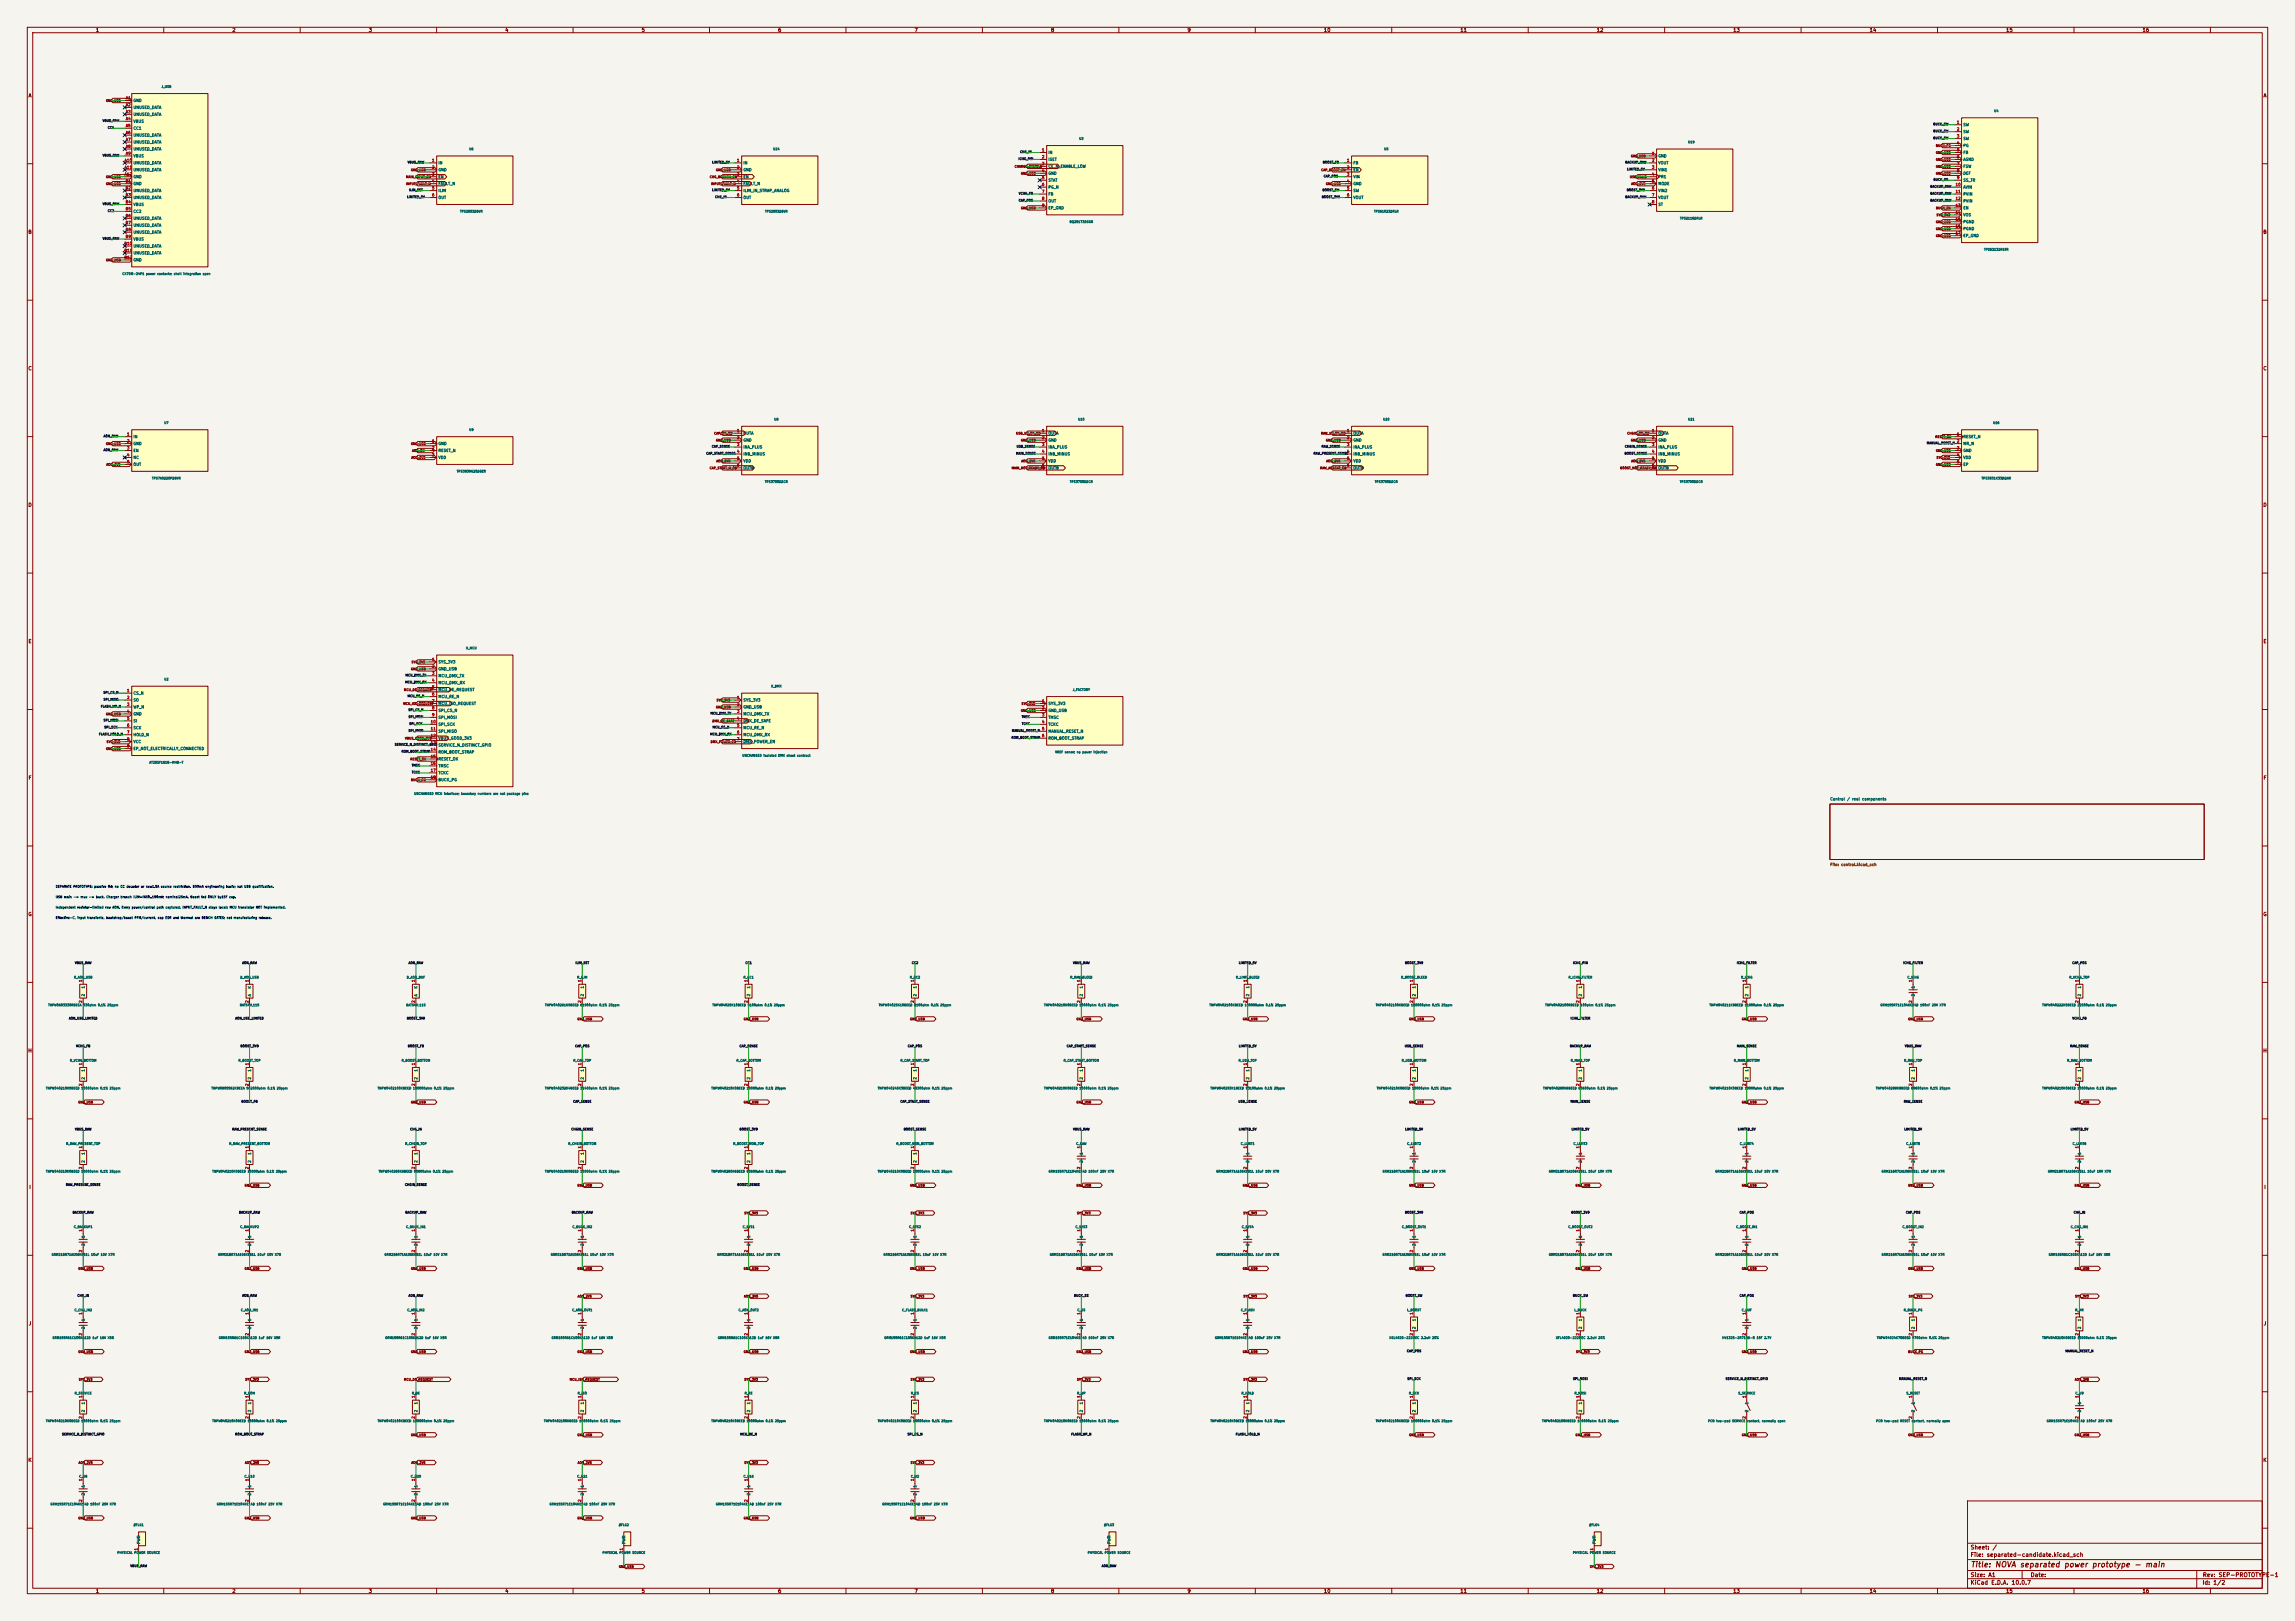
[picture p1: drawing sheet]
<svg xmlns="http://www.w3.org/2000/svg" width="841mm" height="594mm" viewBox="0 0 841 594" stroke-linecap="round" stroke-linejoin="round" font-family="sans-serif">
<defs><g id="words">
<text font-size="2" fill="#840000" x="722" y="574.8">Title: NOVA separated power prototype - main</text>
<g font-size="1.5" fill="#840000">
<text x="721.9" y="568.1">Sheet: /</text>
<text x="721.9" y="570.8">File: separated-candidate.kicad_sch</text>
<text x="721.9" y="581">KiCad E.D.A. 10.0.7</text>
<text x="721.9" y="578.2">Size: A1</text>
<text x="743.9" y="578.2">Date:</text>
<text x="806.9" y="581">Id: 1/2</text>
<text x="807" y="578.2">Rev: SEP-PROTOTYPE-1</text>
</g>
<g font-size="1.3" fill="#840000">
<text x="35" y="12">1</text>
<text x="85" y="12">2</text>
<text x="135" y="12">3</text>
<text x="185" y="12">4</text>
<text x="235" y="12">5</text>
<text x="285" y="12">6</text>
<text x="335" y="12">7</text>
<text x="385" y="12">8</text>
<text x="435" y="12">9</text>
<text x="485" y="12">10</text>
<text x="535" y="12">11</text>
<text x="585" y="12">12</text>
<text x="635" y="12">13</text>
<text x="685" y="12">14</text>
<text x="735" y="12">15</text>
<text x="785" y="12">16</text>
<text x="10.3" y="36">A</text>
<text x="829.3" y="36">A</text>
<text x="10.2" y="86">B</text>
<text x="829.2" y="86">B</text>
<text x="10.2" y="136">C</text>
<text x="829.2" y="136">C</text>
<text x="10.2" y="186">D</text>
<text x="829.2" y="186">D</text>
<text x="10.3" y="236">E</text>
<text x="829.3" y="236">E</text>
<text x="10.3" y="286">F</text>
<text x="829.3" y="286">F</text>
<text x="10.2" y="336">G</text>
<text x="829.2" y="336">G</text>
<text x="10.2" y="386">H</text>
<text x="829.2" y="386">H</text>
<text x="10.6" y="436">I</text>
<text x="829.6" y="436">I</text>
<text x="10.4" y="486">J</text>
<text x="829.4" y="486">J</text>
<text x="10.2" y="536">K</text>
<text x="829.2" y="536">K</text>
<text x="35" y="584">1</text>
<text x="85" y="584">2</text>
<text x="135" y="584">3</text>
<text x="185" y="584">4</text>
<text x="235" y="584">5</text>
<text x="285" y="584">6</text>
<text x="335" y="584">7</text>
<text x="385" y="584">8</text>
<text x="435" y="584">9</text>
<text x="485" y="584">10</text>
<text x="535" y="584">11</text>
<text x="585" y="584">12</text>
<text x="635" y="584">13</text>
<text x="685" y="584">14</text>
<text x="735" y="584">15</text>
<text x="785" y="584">16</text>
</g>
<g font-size="1" fill="#a90000">
<text x="46" y="36.6">A1</text>
<text x="46" y="39.2">A2</text>
<text x="46" y="41.7">A3</text>
<text x="46" y="44.3">A4</text>
<text x="46" y="46.8">A5</text>
<text x="717" y="45.5">1</text>
<text x="46" y="49.3">A6</text>
<text x="46" y="51.9">A7</text>
<text x="717" y="48.1">2</text>
<text x="717" y="50.6">3</text>
<text x="717" y="53.2">4</text>
<text x="45.5" y="59.5">A10</text>
<text x="46" y="54.4">A8</text>
<text x="46" y="57">A9</text>
<text x="158.2" y="59.5">1</text>
<text x="269.9" y="59.5">1</text>
<text x="381.7" y="55.7">1</text>
<text x="381.7" y="58.2">2</text>
<text x="493.5" y="59.5">1</text>
<text x="605.2" y="57">1</text>
<text x="605.2" y="59.5">2</text>
<text x="717" y="55.7">5</text>
<text x="717" y="58.2">6</text>
<text x="45.5" y="62">A11</text>
<text x="45.5" y="64.6">A12</text>
<text x="158.2" y="62">2</text>
<text x="158.2" y="64.6">3</text>
<text x="269.9" y="62">2</text>
<text x="269.9" y="64.6">3</text>
<text x="381.7" y="60.8">3</text>
<text x="381.7" y="63.3">4</text>
<text x="381.7" y="65.9">5</text>
<text x="493.5" y="62">2</text>
<text x="493.5" y="64.6">3</text>
<text x="605.2" y="62">3</text>
<text x="605.2" y="64.6">4</text>
<text x="717" y="60.8">7</text>
<text x="717" y="63.3">8</text>
<text x="717" y="65.9">9</text>
<text x="45.9" y="67.1">B1</text>
<text x="45.9" y="69.7">B2</text>
<text x="158.2" y="67.1">4</text>
<text x="158.2" y="69.7">5</text>
<text x="269.9" y="67.1">4</text>
<text x="269.9" y="69.7">5</text>
<text x="381.7" y="68.4">6</text>
<text x="381.7" y="70.9">7</text>
<text x="493.5" y="67.1">4</text>
<text x="493.5" y="69.7">5</text>
<text x="605.2" y="67.1">5</text>
<text x="605.2" y="69.7">6</text>
<text x="716.5" y="68.4">10</text>
<text x="716.5" y="70.9">11</text>
<text x="45.9" y="72.2">B3</text>
<text x="45.9" y="74.7">B4</text>
<text x="45.9" y="77.3">B5</text>
<text x="158.2" y="72.2">6</text>
<text x="269.9" y="72.2">6</text>
<text x="381.7" y="73.5">8</text>
<text x="381.7" y="76">9</text>
<text x="493.5" y="72.2">6</text>
<text x="605.2" y="72.2">7</text>
<text x="605.2" y="74.7">8</text>
<text x="716.5" y="73.5">12</text>
<text x="716.5" y="76">13</text>
<text x="45.9" y="79.8">B6</text>
<text x="45.9" y="82.4">B7</text>
<text x="716.5" y="78.6">14</text>
<text x="716.5" y="81.1">15</text>
<text x="716.5" y="83.6">16</text>
<text x="45.4" y="90">B10</text>
<text x="45.9" y="84.9">B8</text>
<text x="45.9" y="87.4">B9</text>
<text x="716.5" y="86.2">17</text>
<text x="45.4" y="92.5">B11</text>
<text x="45.4" y="95.1">B12</text>
<text x="46.4" y="159.8">1</text>
<text x="269.9" y="158.6">1</text>
<text x="269.9" y="161.1">2</text>
<text x="381.7" y="158.6">1</text>
<text x="381.7" y="161.1">2</text>
<text x="493.5" y="158.6">1</text>
<text x="493.5" y="161.1">2</text>
<text x="605.2" y="158.6">1</text>
<text x="605.2" y="161.1">2</text>
<text x="717" y="159.8">1</text>
<text x="46.4" y="162.4">2</text>
<text x="46.4" y="164.9">3</text>
<text x="46.4" y="167.5">4</text>
<text x="158.2" y="162.4">1</text>
<text x="158.2" y="164.9">2</text>
<text x="158.2" y="167.5">3</text>
<text x="269.9" y="163.6">3</text>
<text x="269.9" y="166.2">4</text>
<text x="381.7" y="163.6">3</text>
<text x="381.7" y="166.2">4</text>
<text x="493.5" y="163.6">3</text>
<text x="493.5" y="166.2">4</text>
<text x="605.2" y="163.6">3</text>
<text x="605.2" y="166.2">4</text>
<text x="717" y="162.4">2</text>
<text x="717" y="164.9">3</text>
<text x="717" y="167.5">4</text>
<text x="46.4" y="170">5</text>
<text x="269.9" y="168.7">5</text>
<text x="269.9" y="171.3">6</text>
<text x="381.7" y="168.7">5</text>
<text x="381.7" y="171.3">6</text>
<text x="493.5" y="168.7">5</text>
<text x="493.5" y="171.3">6</text>
<text x="605.2" y="168.7">5</text>
<text x="605.2" y="171.3">6</text>
<text x="717" y="170">5</text>
<text x="158.2" y="242.4">1</text>
<text x="158.2" y="244.9">2</text>
<text x="158.2" y="247.5">3</text>
<text x="158.2" y="250">4</text>
<text x="46.4" y="253.8">1</text>
<text x="46.4" y="256.4">2</text>
<text x="158.2" y="252.5">5</text>
<text x="158.2" y="255.1">6</text>
<text x="158.2" y="257.6">7</text>
<text x="269.9" y="256.4">1</text>
<text x="381.7" y="257.6">1</text>
<text x="46.4" y="258.9">3</text>
<text x="46.4" y="261.4">4</text>
<text x="46.4" y="264">5</text>
<text x="158.2" y="260.2">8</text>
<text x="158.2" y="262.7">9</text>
<text x="269.9" y="258.9">2</text>
<text x="269.9" y="261.4">3</text>
<text x="269.9" y="264">4</text>
<text x="381.7" y="260.2">2</text>
<text x="381.7" y="262.7">3</text>
<text x="46.4" y="266.5">6</text>
<text x="46.4" y="269.1">7</text>
<text x="157.7" y="265.2">10</text>
<text x="157.7" y="267.8">11</text>
<text x="269.9" y="266.5">5</text>
<text x="269.9" y="269.1">6</text>
<text x="381.7" y="265.2">4</text>
<text x="381.7" y="267.8">5</text>
<text x="46.4" y="271.6">8</text>
<text x="46.4" y="274.1">9</text>
<text x="157.7" y="270.3">12</text>
<text x="157.7" y="272.9">13</text>
<text x="157.7" y="275.4">14</text>
<text x="269.9" y="271.6">7</text>
<text x="381.7" y="270.3">6</text>
<text x="157.7" y="277.9">15</text>
<text x="157.7" y="280.5">16</text>
<text x="157.7" y="283">17</text>
<text x="157.7" y="285.6">18</text>
<text x="30.3" y="360" transform="rotate(-90 30.3 360)">1</text>
<text x="91.3" y="360" transform="rotate(-90 91.3 360)">1</text>
<text x="152.2" y="360" transform="rotate(-90 152.2 360)">1</text>
<text x="213.2" y="360" transform="rotate(-90 213.2 360)">1</text>
<text x="274.1" y="360" transform="rotate(-90 274.1 360)">1</text>
<text x="335.1" y="360" transform="rotate(-90 335.1 360)">1</text>
<text x="396.1" y="360" transform="rotate(-90 396.1 360)">1</text>
<text x="457" y="360" transform="rotate(-90 457 360)">1</text>
<text x="518" y="360" transform="rotate(-90 518 360)">1</text>
<text x="578.9" y="360" transform="rotate(-90 578.9 360)">1</text>
<text x="639.9" y="360" transform="rotate(-90 639.9 360)">1</text>
<text x="700.9" y="360" transform="rotate(-90 700.9 360)">1</text>
<text x="761.8" y="360" transform="rotate(-90 761.8 360)">1</text>
<text x="30.3" y="367.6" transform="rotate(-90 30.3 367.6)">2</text>
<text x="91.3" y="367.6" transform="rotate(-90 91.3 367.6)">2</text>
<text x="152.2" y="367.6" transform="rotate(-90 152.2 367.6)">2</text>
<text x="213.2" y="367.6" transform="rotate(-90 213.2 367.6)">2</text>
<text x="274.1" y="367.6" transform="rotate(-90 274.1 367.6)">2</text>
<text x="335.1" y="367.6" transform="rotate(-90 335.1 367.6)">2</text>
<text x="396.1" y="367.6" transform="rotate(-90 396.1 367.6)">2</text>
<text x="457" y="367.6" transform="rotate(-90 457 367.6)">2</text>
<text x="518" y="367.6" transform="rotate(-90 518 367.6)">2</text>
<text x="578.9" y="367.6" transform="rotate(-90 578.9 367.6)">2</text>
<text x="639.9" y="367.6" transform="rotate(-90 639.9 367.6)">2</text>
<text x="700.9" y="367.6" transform="rotate(-90 700.9 367.6)">2</text>
<text x="761.8" y="367.6" transform="rotate(-90 761.8 367.6)">2</text>
<text x="30.3" y="390.5" transform="rotate(-90 30.3 390.5)">1</text>
<text x="91.3" y="390.5" transform="rotate(-90 91.3 390.5)">1</text>
<text x="152.2" y="390.5" transform="rotate(-90 152.2 390.5)">1</text>
<text x="213.2" y="390.5" transform="rotate(-90 213.2 390.5)">1</text>
<text x="274.1" y="390.5" transform="rotate(-90 274.1 390.5)">1</text>
<text x="335.1" y="390.5" transform="rotate(-90 335.1 390.5)">1</text>
<text x="396.1" y="390.5" transform="rotate(-90 396.1 390.5)">1</text>
<text x="457" y="390.5" transform="rotate(-90 457 390.5)">1</text>
<text x="518" y="390.5" transform="rotate(-90 518 390.5)">1</text>
<text x="578.9" y="390.5" transform="rotate(-90 578.9 390.5)">1</text>
<text x="639.9" y="390.5" transform="rotate(-90 639.9 390.5)">1</text>
<text x="700.9" y="390.5" transform="rotate(-90 700.9 390.5)">1</text>
<text x="761.8" y="390.5" transform="rotate(-90 761.8 390.5)">1</text>
<text x="30.3" y="398.1" transform="rotate(-90 30.3 398.1)">2</text>
<text x="91.3" y="398.1" transform="rotate(-90 91.3 398.1)">2</text>
<text x="152.2" y="398.1" transform="rotate(-90 152.2 398.1)">2</text>
<text x="213.2" y="398.1" transform="rotate(-90 213.2 398.1)">2</text>
<text x="274.1" y="398.1" transform="rotate(-90 274.1 398.1)">2</text>
<text x="335.1" y="398.1" transform="rotate(-90 335.1 398.1)">2</text>
<text x="396.1" y="398.1" transform="rotate(-90 396.1 398.1)">2</text>
<text x="457" y="398.1" transform="rotate(-90 457 398.1)">2</text>
<text x="518" y="398.1" transform="rotate(-90 518 398.1)">2</text>
<text x="578.9" y="398.1" transform="rotate(-90 578.9 398.1)">2</text>
<text x="639.9" y="398.1" transform="rotate(-90 639.9 398.1)">2</text>
<text x="700.9" y="398.1" transform="rotate(-90 700.9 398.1)">2</text>
<text x="761.8" y="398.1" transform="rotate(-90 761.8 398.1)">2</text>
<text x="30.3" y="420.9" transform="rotate(-90 30.3 420.9)">1</text>
<text x="91.3" y="420.9" transform="rotate(-90 91.3 420.9)">1</text>
<text x="152.2" y="420.9" transform="rotate(-90 152.2 420.9)">1</text>
<text x="213.2" y="420.9" transform="rotate(-90 213.2 420.9)">1</text>
<text x="274.1" y="420.9" transform="rotate(-90 274.1 420.9)">1</text>
<text x="335.1" y="420.9" transform="rotate(-90 335.1 420.9)">1</text>
<text x="396.1" y="420.9" transform="rotate(-90 396.1 420.9)">1</text>
<text x="457" y="420.9" transform="rotate(-90 457 420.9)">1</text>
<text x="518" y="420.9" transform="rotate(-90 518 420.9)">1</text>
<text x="578.9" y="420.9" transform="rotate(-90 578.9 420.9)">1</text>
<text x="639.9" y="420.9" transform="rotate(-90 639.9 420.9)">1</text>
<text x="700.9" y="420.9" transform="rotate(-90 700.9 420.9)">1</text>
<text x="761.8" y="420.9" transform="rotate(-90 761.8 420.9)">1</text>
<text x="30.3" y="428.6" transform="rotate(-90 30.3 428.6)">2</text>
<text x="91.3" y="428.6" transform="rotate(-90 91.3 428.6)">2</text>
<text x="152.2" y="428.6" transform="rotate(-90 152.2 428.6)">2</text>
<text x="213.2" y="428.6" transform="rotate(-90 213.2 428.6)">2</text>
<text x="274.1" y="428.6" transform="rotate(-90 274.1 428.6)">2</text>
<text x="335.1" y="428.6" transform="rotate(-90 335.1 428.6)">2</text>
<text x="396.1" y="428.6" transform="rotate(-90 396.1 428.6)">2</text>
<text x="457" y="428.6" transform="rotate(-90 457 428.6)">2</text>
<text x="518" y="428.6" transform="rotate(-90 518 428.6)">2</text>
<text x="578.9" y="428.6" transform="rotate(-90 578.9 428.6)">2</text>
<text x="639.9" y="428.6" transform="rotate(-90 639.9 428.6)">2</text>
<text x="700.9" y="428.6" transform="rotate(-90 700.9 428.6)">2</text>
<text x="761.8" y="428.6" transform="rotate(-90 761.8 428.6)">2</text>
<text x="30.3" y="451.4" transform="rotate(-90 30.3 451.4)">1</text>
<text x="91.3" y="451.4" transform="rotate(-90 91.3 451.4)">1</text>
<text x="152.2" y="451.4" transform="rotate(-90 152.2 451.4)">1</text>
<text x="213.2" y="451.4" transform="rotate(-90 213.2 451.4)">1</text>
<text x="274.1" y="451.4" transform="rotate(-90 274.1 451.4)">1</text>
<text x="335.1" y="451.4" transform="rotate(-90 335.1 451.4)">1</text>
<text x="396.1" y="451.4" transform="rotate(-90 396.1 451.4)">1</text>
<text x="457" y="451.4" transform="rotate(-90 457 451.4)">1</text>
<text x="518" y="451.4" transform="rotate(-90 518 451.4)">1</text>
<text x="578.9" y="451.4" transform="rotate(-90 578.9 451.4)">1</text>
<text x="639.9" y="451.4" transform="rotate(-90 639.9 451.4)">1</text>
<text x="700.9" y="451.4" transform="rotate(-90 700.9 451.4)">1</text>
<text x="761.8" y="451.4" transform="rotate(-90 761.8 451.4)">1</text>
<text x="30.3" y="459" transform="rotate(-90 30.3 459)">2</text>
<text x="91.3" y="459" transform="rotate(-90 91.3 459)">2</text>
<text x="152.2" y="459" transform="rotate(-90 152.2 459)">2</text>
<text x="213.2" y="459" transform="rotate(-90 213.2 459)">2</text>
<text x="274.1" y="459" transform="rotate(-90 274.1 459)">2</text>
<text x="335.1" y="459" transform="rotate(-90 335.1 459)">2</text>
<text x="396.1" y="459" transform="rotate(-90 396.1 459)">2</text>
<text x="457" y="459" transform="rotate(-90 457 459)">2</text>
<text x="518" y="459" transform="rotate(-90 518 459)">2</text>
<text x="578.9" y="459" transform="rotate(-90 578.9 459)">2</text>
<text x="639.9" y="459" transform="rotate(-90 639.9 459)">2</text>
<text x="700.9" y="459" transform="rotate(-90 700.9 459)">2</text>
<text x="761.8" y="459" transform="rotate(-90 761.8 459)">2</text>
<text x="30.3" y="481.9" transform="rotate(-90 30.3 481.9)">1</text>
<text x="91.3" y="481.9" transform="rotate(-90 91.3 481.9)">1</text>
<text x="152.2" y="481.9" transform="rotate(-90 152.2 481.9)">1</text>
<text x="213.2" y="481.9" transform="rotate(-90 213.2 481.9)">1</text>
<text x="274.1" y="481.9" transform="rotate(-90 274.1 481.9)">1</text>
<text x="335.1" y="481.9" transform="rotate(-90 335.1 481.9)">1</text>
<text x="396.1" y="481.9" transform="rotate(-90 396.1 481.9)">1</text>
<text x="457" y="481.9" transform="rotate(-90 457 481.9)">1</text>
<text x="518" y="481.9" transform="rotate(-90 518 481.9)">1</text>
<text x="578.9" y="481.9" transform="rotate(-90 578.9 481.9)">1</text>
<text x="639.9" y="481.9" transform="rotate(-90 639.9 481.9)">1</text>
<text x="700.9" y="481.9" transform="rotate(-90 700.9 481.9)">1</text>
<text x="761.8" y="481.9" transform="rotate(-90 761.8 481.9)">1</text>
<text x="30.3" y="489.5" transform="rotate(-90 30.3 489.5)">2</text>
<text x="91.3" y="489.5" transform="rotate(-90 91.3 489.5)">2</text>
<text x="152.2" y="489.5" transform="rotate(-90 152.2 489.5)">2</text>
<text x="213.2" y="489.5" transform="rotate(-90 213.2 489.5)">2</text>
<text x="274.1" y="489.5" transform="rotate(-90 274.1 489.5)">2</text>
<text x="335.1" y="489.5" transform="rotate(-90 335.1 489.5)">2</text>
<text x="396.1" y="489.5" transform="rotate(-90 396.1 489.5)">2</text>
<text x="457" y="489.5" transform="rotate(-90 457 489.5)">2</text>
<text x="518" y="489.5" transform="rotate(-90 518 489.5)">2</text>
<text x="578.9" y="489.5" transform="rotate(-90 578.9 489.5)">2</text>
<text x="639.9" y="489.5" transform="rotate(-90 639.9 489.5)">2</text>
<text x="700.9" y="489.5" transform="rotate(-90 700.9 489.5)">2</text>
<text x="761.8" y="489.5" transform="rotate(-90 761.8 489.5)">2</text>
<text x="30.3" y="512.4" transform="rotate(-90 30.3 512.4)">1</text>
<text x="91.3" y="512.4" transform="rotate(-90 91.3 512.4)">1</text>
<text x="152.2" y="512.4" transform="rotate(-90 152.2 512.4)">1</text>
<text x="213.2" y="512.4" transform="rotate(-90 213.2 512.4)">1</text>
<text x="274.1" y="512.4" transform="rotate(-90 274.1 512.4)">1</text>
<text x="335.1" y="512.4" transform="rotate(-90 335.1 512.4)">1</text>
<text x="396.1" y="512.4" transform="rotate(-90 396.1 512.4)">1</text>
<text x="457" y="512.4" transform="rotate(-90 457 512.4)">1</text>
<text x="518" y="512.4" transform="rotate(-90 518 512.4)">1</text>
<text x="578.9" y="512.4" transform="rotate(-90 578.9 512.4)">1</text>
<text x="639.9" y="512.4" transform="rotate(-90 639.9 512.4)">1</text>
<text x="700.9" y="512.4" transform="rotate(-90 700.9 512.4)">1</text>
<text x="761.8" y="512.4" transform="rotate(-90 761.8 512.4)">1</text>
<text x="30.3" y="520" transform="rotate(-90 30.3 520)">2</text>
<text x="91.3" y="520" transform="rotate(-90 91.3 520)">2</text>
<text x="152.2" y="520" transform="rotate(-90 152.2 520)">2</text>
<text x="213.2" y="520" transform="rotate(-90 213.2 520)">2</text>
<text x="274.1" y="520" transform="rotate(-90 274.1 520)">2</text>
<text x="335.1" y="520" transform="rotate(-90 335.1 520)">2</text>
<text x="396.1" y="520" transform="rotate(-90 396.1 520)">2</text>
<text x="457" y="520" transform="rotate(-90 457 520)">2</text>
<text x="518" y="520" transform="rotate(-90 518 520)">2</text>
<text x="578.9" y="520" transform="rotate(-90 578.9 520)">2</text>
<text x="639.9" y="520" transform="rotate(-90 639.9 520)">2</text>
<text x="700.9" y="520" transform="rotate(-90 700.9 520)">2</text>
<text x="761.8" y="520" transform="rotate(-90 761.8 520)">2</text>
<text x="30.3" y="542.9" transform="rotate(-90 30.3 542.9)">1</text>
<text x="91.3" y="542.9" transform="rotate(-90 91.3 542.9)">1</text>
<text x="152.2" y="542.9" transform="rotate(-90 152.2 542.9)">1</text>
<text x="213.2" y="542.9" transform="rotate(-90 213.2 542.9)">1</text>
<text x="274.1" y="542.9" transform="rotate(-90 274.1 542.9)">1</text>
<text x="335.1" y="542.9" transform="rotate(-90 335.1 542.9)">1</text>
<text x="30.3" y="550.5" transform="rotate(-90 30.3 550.5)">2</text>
<text x="91.3" y="550.5" transform="rotate(-90 91.3 550.5)">2</text>
<text x="152.2" y="550.5" transform="rotate(-90 152.2 550.5)">2</text>
<text x="213.2" y="550.5" transform="rotate(-90 213.2 550.5)">2</text>
<text x="274.1" y="550.5" transform="rotate(-90 274.1 550.5)">2</text>
<text x="335.1" y="550.5" transform="rotate(-90 335.1 550.5)">2</text>
<text x="50.6" y="568.3" transform="rotate(-90 50.6 568.3)">1</text>
<text x="228.4" y="568.3" transform="rotate(-90 228.4 568.3)">1</text>
<text x="406.2" y="568.3" transform="rotate(-90 406.2 568.3)">1</text>
<text x="584" y="568.3" transform="rotate(-90 584 568.3)">1</text>
</g>
<g font-size="1" fill="#006464">
<text x="48.8" y="37.6">GND</text>
<text x="48.8" y="40.1">UNUSED_DATA</text>
<text x="48.8" y="42.7">UNUSED_DATA</text>
<text x="48.8" y="45.2">VBUS</text>
<text x="48.8" y="47.7">CC1</text>
<text x="719.3" y="46.5">SW</text>
<text x="48.8" y="50.3">UNUSED_DATA</text>
<text x="48.8" y="52.8">UNUSED_DATA</text>
<text x="719.3" y="49">SW</text>
<text x="719.3" y="51.6">SW</text>
<text x="48.8" y="55.4">UNUSED_DATA</text>
<text x="48.8" y="57.9">VBUS</text>
<text x="384" y="56.6">IN</text>
<text x="384" y="59.2">ISET</text>
<text x="607.6" y="57.9">GND</text>
<text x="719.3" y="54.1">PG</text>
<text x="719.3" y="56.6">FB</text>
<text x="719.3" y="59.2">AGND</text>
<text x="48.8" y="60.4">UNUSED_DATA</text>
<text x="48.8" y="63">UNUSED_DATA</text>
<text x="48.8" y="65.5">GND</text>
<text x="160.5" y="60.4">IN</text>
<text x="160.5" y="63">GND</text>
<text x="160.5" y="65.5">EN</text>
<text x="272.3" y="60.4">IN</text>
<text x="272.3" y="63">GND</text>
<text x="272.3" y="65.5">EN</text>
<text x="384" y="61.7">CE_N_ENABLE_LOW</text>
<text x="384" y="64.3">GND</text>
<text x="495.8" y="60.4">FB</text>
<text x="495.8" y="63">EN</text>
<text x="495.8" y="65.5">VIN</text>
<text x="607.6" y="60.4">VOUT</text>
<text x="607.6" y="63">VIN1</text>
<text x="607.6" y="65.5">PR1</text>
<text x="719.3" y="61.7">FSW</text>
<text x="719.3" y="64.3">DEF</text>
<text x="48.8" y="68.1">GND</text>
<text x="48.8" y="70.6">UNUSED_DATA</text>
<text x="160.5" y="68.1">FAULT_N</text>
<text x="160.5" y="70.6">ILIM</text>
<text x="272.3" y="68.1">FAULT_N</text>
<text x="272.3" y="70.6">ILIM_IN_STRAP_ANALOG</text>
<text x="384" y="66.8">STAT</text>
<text x="384" y="69.3">PG_N</text>
<text x="384" y="71.9">FB</text>
<text x="495.8" y="68.1">GND</text>
<text x="495.8" y="70.6">SW</text>
<text x="607.6" y="68.1">MODE</text>
<text x="607.6" y="70.6">VIN2</text>
<text x="719.3" y="66.8">SS_TR</text>
<text x="719.3" y="69.3">AVIN</text>
<text x="719.3" y="71.9">PVIN</text>
<text x="48.8" y="73.1">UNUSED_DATA</text>
<text x="48.8" y="75.7">VBUS</text>
<text x="160.5" y="73.1">OUT</text>
<text x="272.3" y="73.1">OUT</text>
<text x="384" y="74.4">OUT</text>
<text x="384" y="77">EP_GND</text>
<text x="495.8" y="73.1">VOUT</text>
<text x="607.6" y="73.1">VOUT</text>
<text x="607.6" y="75.7">ST</text>
<text x="719.3" y="74.4">PVIN</text>
<text x="719.3" y="77">EN</text>
<text x="48.8" y="78.2">CC2</text>
<text x="48.8" y="80.8">UNUSED_DATA</text>
<text x="48.8" y="83.3">UNUSED_DATA</text>
<text x="719.3" y="79.5">VOS</text>
<text x="719.3" y="82">PGND</text>
<text x="48.8" y="85.8">UNUSED_DATA</text>
<text x="48.8" y="88.4">VBUS</text>
<text x="719.3" y="84.6">PGND</text>
<text x="719.3" y="87.1">EP_GND</text>
<text x="48.8" y="90.9">UNUSED_DATA</text>
<text x="48.8" y="93.5">UNUSED_DATA</text>
<text x="48.8" y="96">GND</text>
<text x="48.8" y="160.8">IN</text>
<text x="272.3" y="159.5">OUTA</text>
<text x="384" y="159.5">OUTA</text>
<text x="495.8" y="159.5">OUTA</text>
<text x="607.6" y="159.5">OUTA</text>
<text x="719.3" y="160.8">RESET_N</text>
<text x="48.8" y="163.3">GND</text>
<text x="48.8" y="165.9">EN</text>
<text x="160.5" y="163.3">GND</text>
<text x="160.5" y="165.9">RESET_N</text>
<text x="272.3" y="162">GND</text>
<text x="272.3" y="164.6">INA_PLUS</text>
<text x="272.3" y="167.1">INB_MINUS</text>
<text x="384" y="162">GND</text>
<text x="384" y="164.6">INA_PLUS</text>
<text x="384" y="167.1">INB_MINUS</text>
<text x="495.8" y="162">GND</text>
<text x="495.8" y="164.6">INA_PLUS</text>
<text x="495.8" y="167.1">INB_MINUS</text>
<text x="607.6" y="162">GND</text>
<text x="607.6" y="164.6">INA_PLUS</text>
<text x="607.6" y="167.1">INB_MINUS</text>
<text x="719.3" y="163.3">MR_N</text>
<text x="719.3" y="165.9">GND</text>
<text x="48.8" y="168.4">NC</text>
<text x="48.8" y="170.9">OUT</text>
<text x="160.5" y="168.4">VDD</text>
<text x="272.3" y="169.7">VDD</text>
<text x="272.3" y="172.2">OUTB</text>
<text x="384" y="169.7">VDD</text>
<text x="384" y="172.2">OUTB</text>
<text x="495.8" y="169.7">VDD</text>
<text x="495.8" y="172.2">OUTB</text>
<text x="607.6" y="169.7">VDD</text>
<text x="607.6" y="172.2">OUTB</text>
<text x="719.3" y="168.4">VDD</text>
<text x="719.3" y="170.9">EP</text>
<text x="160.5" y="243.3">SYS_3V3</text>
<text x="160.5" y="245.9">GND_USB</text>
<text x="160.5" y="248.4">MCU_DMX_TX</text>
<text x="160.5" y="250.9">MCU_DMX_RX</text>
<text x="48.8" y="254.8">CS_N</text>
<text x="48.8" y="257.3">SO</text>
<text x="160.5" y="253.5">MCU_DE_REQUEST</text>
<text x="160.5" y="256">MCU_RE_N</text>
<text x="272.3" y="257.3">SYS_3V3</text>
<text x="48.8" y="259.8">WP_N</text>
<text x="48.8" y="262.4">GND</text>
<text x="160.5" y="258.6">MCU_ISO_REQUEST</text>
<text x="160.5" y="261.1">SPI_CS_N</text>
<text x="160.5" y="263.6">SPI_MOSI</text>
<text x="272.3" y="259.8">GND_USB</text>
<text x="272.3" y="262.4">MCU_DMX_TX</text>
<text x="384" y="258.6">SYS_3V3</text>
<text x="384" y="261.1">GND_USB</text>
<text x="384" y="263.6">TMSC</text>
<text x="48.8" y="264.9">SI</text>
<text x="48.8" y="267.5">SCK</text>
<text x="48.8" y="270">HOLD_N</text>
<text x="160.5" y="266.2">SPI_SCK</text>
<text x="160.5" y="268.7">SPI_MISO</text>
<text x="272.3" y="264.9">DMX_DE_SAFE</text>
<text x="272.3" y="267.5">MCU_RE_N</text>
<text x="272.3" y="270">MCU_DMX_RX</text>
<text x="384" y="266.2">TCKC</text>
<text x="384" y="268.7">MANUAL_RESET_N</text>
<text x="48.8" y="272.5">VCC</text>
<text x="48.8" y="275.1">EP_NOT_ELECTRICALLY_CONNECTED</text>
<text x="160.5" y="271.3">VBUS_GOOD_3V3</text>
<text x="160.5" y="273.8">SERVICE_N_DISTINCT_GPIO</text>
<text x="272.3" y="272.5">DMX_POWER_EN</text>
<text x="384" y="271.3">ROM_BOOT_STRAP</text>
<text x="160.5" y="276.3">ROM_BOOT_STRAP</text>
<text x="160.5" y="278.9">RESET_OK</text>
<text x="160.5" y="281.4">TMSC</text>
<text x="160.5" y="284">TCKC</text>
<text x="160.5" y="286.5">BUCK_PG</text>
<text x="670.6" y="293.5">Control / real components</text>
<text x="31.2" y="365.3" transform="rotate(-90 31.2 365.3)">2</text>
<text x="31.2" y="362.3" transform="rotate(-90 31.2 362.3)">1</text>
<text x="92.2" y="365.3" transform="rotate(-90 92.2 365.3)">A</text>
<text x="92.2" y="362.4" transform="rotate(-90 92.2 362.4)">K</text>
<text x="153.2" y="365.3" transform="rotate(-90 153.2 365.3)">A</text>
<text x="153.2" y="362.4" transform="rotate(-90 153.2 362.4)">K</text>
<text x="214.1" y="365.3" transform="rotate(-90 214.1 365.3)">2</text>
<text x="214.1" y="362.3" transform="rotate(-90 214.1 362.3)">1</text>
<text x="275.1" y="365.3" transform="rotate(-90 275.1 365.3)">2</text>
<text x="275.1" y="362.3" transform="rotate(-90 275.1 362.3)">1</text>
<text x="336" y="365.3" transform="rotate(-90 336 365.3)">2</text>
<text x="336" y="362.3" transform="rotate(-90 336 362.3)">1</text>
<text x="397" y="365.3" transform="rotate(-90 397 365.3)">2</text>
<text x="397" y="362.3" transform="rotate(-90 397 362.3)">1</text>
<text x="458" y="365.3" transform="rotate(-90 458 365.3)">2</text>
<text x="458" y="362.3" transform="rotate(-90 458 362.3)">1</text>
<text x="518.9" y="365.3" transform="rotate(-90 518.9 365.3)">2</text>
<text x="518.9" y="362.3" transform="rotate(-90 518.9 362.3)">1</text>
<text x="579.9" y="365.3" transform="rotate(-90 579.9 365.3)">2</text>
<text x="579.9" y="362.3" transform="rotate(-90 579.9 362.3)">1</text>
<text x="640.8" y="365.3" transform="rotate(-90 640.8 365.3)">2</text>
<text x="640.8" y="362.3" transform="rotate(-90 640.8 362.3)">1</text>
<text x="701.8" y="365.3" transform="rotate(-90 701.8 365.3)">2</text>
<text x="701.8" y="362.3" transform="rotate(-90 701.8 362.3)">1</text>
<text x="762.8" y="365.3" transform="rotate(-90 762.8 365.3)">2</text>
<text x="762.8" y="362.3" transform="rotate(-90 762.8 362.3)">1</text>
<text x="31.2" y="395.7" transform="rotate(-90 31.2 395.7)">2</text>
<text x="31.2" y="392.8" transform="rotate(-90 31.2 392.8)">1</text>
<text x="92.2" y="395.7" transform="rotate(-90 92.2 395.7)">2</text>
<text x="92.2" y="392.8" transform="rotate(-90 92.2 392.8)">1</text>
<text x="153.2" y="395.7" transform="rotate(-90 153.2 395.7)">2</text>
<text x="153.2" y="392.8" transform="rotate(-90 153.2 392.8)">1</text>
<text x="214.1" y="395.7" transform="rotate(-90 214.1 395.7)">2</text>
<text x="214.1" y="392.8" transform="rotate(-90 214.1 392.8)">1</text>
<text x="275.1" y="395.7" transform="rotate(-90 275.1 395.7)">2</text>
<text x="275.1" y="392.8" transform="rotate(-90 275.1 392.8)">1</text>
<text x="336" y="395.7" transform="rotate(-90 336 395.7)">2</text>
<text x="336" y="392.8" transform="rotate(-90 336 392.8)">1</text>
<text x="397" y="395.7" transform="rotate(-90 397 395.7)">2</text>
<text x="397" y="392.8" transform="rotate(-90 397 392.8)">1</text>
<text x="458" y="395.7" transform="rotate(-90 458 395.7)">2</text>
<text x="458" y="392.8" transform="rotate(-90 458 392.8)">1</text>
<text x="518.9" y="395.7" transform="rotate(-90 518.9 395.7)">2</text>
<text x="518.9" y="392.8" transform="rotate(-90 518.9 392.8)">1</text>
<text x="579.9" y="395.7" transform="rotate(-90 579.9 395.7)">2</text>
<text x="579.9" y="392.8" transform="rotate(-90 579.9 392.8)">1</text>
<text x="640.8" y="395.7" transform="rotate(-90 640.8 395.7)">2</text>
<text x="640.8" y="392.8" transform="rotate(-90 640.8 392.8)">1</text>
<text x="701.8" y="395.7" transform="rotate(-90 701.8 395.7)">2</text>
<text x="701.8" y="392.8" transform="rotate(-90 701.8 392.8)">1</text>
<text x="762.8" y="395.7" transform="rotate(-90 762.8 395.7)">2</text>
<text x="762.8" y="392.8" transform="rotate(-90 762.8 392.8)">1</text>
<text x="31.2" y="423.3" transform="rotate(-90 31.2 423.3)">1</text>
<text x="92.2" y="423.3" transform="rotate(-90 92.2 423.3)">1</text>
<text x="153.2" y="423.3" transform="rotate(-90 153.2 423.3)">1</text>
<text x="214.1" y="423.3" transform="rotate(-90 214.1 423.3)">1</text>
<text x="275.1" y="423.3" transform="rotate(-90 275.1 423.3)">1</text>
<text x="336" y="423.3" transform="rotate(-90 336 423.3)">1</text>
<text x="397" y="423.3" transform="rotate(-90 397 423.3)">1</text>
<text x="458" y="423.3" transform="rotate(-90 458 423.3)">1</text>
<text x="518.9" y="423.3" transform="rotate(-90 518.9 423.3)">1</text>
<text x="579.9" y="423.3" transform="rotate(-90 579.9 423.3)">1</text>
<text x="640.8" y="423.3" transform="rotate(-90 640.8 423.3)">1</text>
<text x="701.8" y="423.3" transform="rotate(-90 701.8 423.3)">1</text>
<text x="762.8" y="423.3" transform="rotate(-90 762.8 423.3)">1</text>
<text x="31.2" y="426.2" transform="rotate(-90 31.2 426.2)">2</text>
<text x="92.2" y="426.2" transform="rotate(-90 92.2 426.2)">2</text>
<text x="153.2" y="426.2" transform="rotate(-90 153.2 426.2)">2</text>
<text x="214.1" y="426.2" transform="rotate(-90 214.1 426.2)">2</text>
<text x="275.1" y="426.2" transform="rotate(-90 275.1 426.2)">2</text>
<text x="336" y="426.2" transform="rotate(-90 336 426.2)">2</text>
<text x="397" y="426.2" transform="rotate(-90 397 426.2)">2</text>
<text x="458" y="426.2" transform="rotate(-90 458 426.2)">2</text>
<text x="518.9" y="426.2" transform="rotate(-90 518.9 426.2)">2</text>
<text x="579.9" y="426.2" transform="rotate(-90 579.9 426.2)">2</text>
<text x="640.8" y="426.2" transform="rotate(-90 640.8 426.2)">2</text>
<text x="701.8" y="426.2" transform="rotate(-90 701.8 426.2)">2</text>
<text x="762.8" y="426.2" transform="rotate(-90 762.8 426.2)">2</text>
<text x="31.2" y="453.8" transform="rotate(-90 31.2 453.8)">1</text>
<text x="92.2" y="453.8" transform="rotate(-90 92.2 453.8)">1</text>
<text x="153.2" y="453.8" transform="rotate(-90 153.2 453.8)">1</text>
<text x="214.1" y="453.8" transform="rotate(-90 214.1 453.8)">1</text>
<text x="275.1" y="453.8" transform="rotate(-90 275.1 453.8)">1</text>
<text x="336" y="453.8" transform="rotate(-90 336 453.8)">1</text>
<text x="397" y="453.8" transform="rotate(-90 397 453.8)">1</text>
<text x="458" y="453.8" transform="rotate(-90 458 453.8)">1</text>
<text x="518.9" y="453.8" transform="rotate(-90 518.9 453.8)">1</text>
<text x="579.9" y="453.8" transform="rotate(-90 579.9 453.8)">1</text>
<text x="640.8" y="453.8" transform="rotate(-90 640.8 453.8)">1</text>
<text x="701.8" y="453.8" transform="rotate(-90 701.8 453.8)">1</text>
<text x="762.8" y="453.8" transform="rotate(-90 762.8 453.8)">1</text>
<text x="31.2" y="456.7" transform="rotate(-90 31.2 456.7)">2</text>
<text x="92.2" y="456.7" transform="rotate(-90 92.2 456.7)">2</text>
<text x="153.2" y="456.7" transform="rotate(-90 153.2 456.7)">2</text>
<text x="214.1" y="456.7" transform="rotate(-90 214.1 456.7)">2</text>
<text x="275.1" y="456.7" transform="rotate(-90 275.1 456.7)">2</text>
<text x="336" y="456.7" transform="rotate(-90 336 456.7)">2</text>
<text x="397" y="456.7" transform="rotate(-90 397 456.7)">2</text>
<text x="458" y="456.7" transform="rotate(-90 458 456.7)">2</text>
<text x="518.9" y="456.7" transform="rotate(-90 518.9 456.7)">2</text>
<text x="579.9" y="456.7" transform="rotate(-90 579.9 456.7)">2</text>
<text x="640.8" y="456.7" transform="rotate(-90 640.8 456.7)">2</text>
<text x="701.8" y="456.7" transform="rotate(-90 701.8 456.7)">2</text>
<text x="762.8" y="456.7" transform="rotate(-90 762.8 456.7)">2</text>
<text x="31.2" y="484.3" transform="rotate(-90 31.2 484.3)">1</text>
<text x="92.2" y="484.3" transform="rotate(-90 92.2 484.3)">1</text>
<text x="153.2" y="484.3" transform="rotate(-90 153.2 484.3)">1</text>
<text x="214.1" y="484.3" transform="rotate(-90 214.1 484.3)">1</text>
<text x="275.1" y="484.3" transform="rotate(-90 275.1 484.3)">1</text>
<text x="336" y="484.3" transform="rotate(-90 336 484.3)">1</text>
<text x="397" y="484.3" transform="rotate(-90 397 484.3)">1</text>
<text x="458" y="484.3" transform="rotate(-90 458 484.3)">1</text>
<text x="518.9" y="484.3" transform="rotate(-90 518.9 484.3)">1</text>
<text x="579.9" y="484.3" transform="rotate(-90 579.9 484.3)">1</text>
<text x="640.8" y="484.3" transform="rotate(-90 640.8 484.3)">1</text>
<text x="701.8" y="484.3" transform="rotate(-90 701.8 484.3)">1</text>
<text x="762.8" y="484.3" transform="rotate(-90 762.8 484.3)">1</text>
<text x="31.2" y="487.2" transform="rotate(-90 31.2 487.2)">2</text>
<text x="92.2" y="487.2" transform="rotate(-90 92.2 487.2)">2</text>
<text x="153.2" y="487.2" transform="rotate(-90 153.2 487.2)">2</text>
<text x="214.1" y="487.2" transform="rotate(-90 214.1 487.2)">2</text>
<text x="275.1" y="487.2" transform="rotate(-90 275.1 487.2)">2</text>
<text x="336" y="487.2" transform="rotate(-90 336 487.2)">2</text>
<text x="397" y="487.2" transform="rotate(-90 397 487.2)">2</text>
<text x="458" y="487.2" transform="rotate(-90 458 487.2)">2</text>
<text x="518.9" y="487.2" transform="rotate(-90 518.9 487.2)">2</text>
<text x="579.9" y="487.2" transform="rotate(-90 579.9 487.2)">2</text>
<text x="640.8" y="487.2" transform="rotate(-90 640.8 487.2)">2</text>
<text x="701.8" y="487.2" transform="rotate(-90 701.8 487.2)">2</text>
<text x="762.8" y="487.2" transform="rotate(-90 762.8 487.2)">2</text>
<text x="31.2" y="514.7" transform="rotate(-90 31.2 514.7)">1</text>
<text x="92.2" y="514.7" transform="rotate(-90 92.2 514.7)">1</text>
<text x="153.2" y="514.7" transform="rotate(-90 153.2 514.7)">1</text>
<text x="214.1" y="514.7" transform="rotate(-90 214.1 514.7)">1</text>
<text x="275.1" y="514.7" transform="rotate(-90 275.1 514.7)">1</text>
<text x="336" y="514.7" transform="rotate(-90 336 514.7)">1</text>
<text x="397" y="514.7" transform="rotate(-90 397 514.7)">1</text>
<text x="458" y="514.7" transform="rotate(-90 458 514.7)">1</text>
<text x="518.9" y="514.7" transform="rotate(-90 518.9 514.7)">1</text>
<text x="579.9" y="514.7" transform="rotate(-90 579.9 514.7)">1</text>
<text x="640.8" y="514.7" transform="rotate(-90 640.8 514.7)">1</text>
<text x="701.8" y="514.7" transform="rotate(-90 701.8 514.7)">1</text>
<text x="762.8" y="514.7" transform="rotate(-90 762.8 514.7)">1</text>
<text x="31.2" y="517.7" transform="rotate(-90 31.2 517.7)">2</text>
<text x="92.2" y="517.7" transform="rotate(-90 92.2 517.7)">2</text>
<text x="153.2" y="517.7" transform="rotate(-90 153.2 517.7)">2</text>
<text x="214.1" y="517.7" transform="rotate(-90 214.1 517.7)">2</text>
<text x="275.1" y="517.7" transform="rotate(-90 275.1 517.7)">2</text>
<text x="336" y="517.7" transform="rotate(-90 336 517.7)">2</text>
<text x="397" y="517.7" transform="rotate(-90 397 517.7)">2</text>
<text x="458" y="517.7" transform="rotate(-90 458 517.7)">2</text>
<text x="518.9" y="517.7" transform="rotate(-90 518.9 517.7)">2</text>
<text x="579.9" y="517.7" transform="rotate(-90 579.9 517.7)">2</text>
<text x="640.8" y="517.7" transform="rotate(-90 640.8 517.7)">2</text>
<text x="701.8" y="517.7" transform="rotate(-90 701.8 517.7)">2</text>
<text x="762.8" y="517.7" transform="rotate(-90 762.8 517.7)">2</text>
<text x="31.2" y="545.2" transform="rotate(-90 31.2 545.2)">1</text>
<text x="92.2" y="545.2" transform="rotate(-90 92.2 545.2)">1</text>
<text x="153.2" y="545.2" transform="rotate(-90 153.2 545.2)">1</text>
<text x="214.1" y="545.2" transform="rotate(-90 214.1 545.2)">1</text>
<text x="275.1" y="545.2" transform="rotate(-90 275.1 545.2)">1</text>
<text x="336" y="545.2" transform="rotate(-90 336 545.2)">1</text>
<text x="31.2" y="548.1" transform="rotate(-90 31.2 548.1)">2</text>
<text x="92.2" y="548.1" transform="rotate(-90 92.2 548.1)">2</text>
<text x="153.2" y="548.1" transform="rotate(-90 153.2 548.1)">2</text>
<text x="214.1" y="548.1" transform="rotate(-90 214.1 548.1)">2</text>
<text x="275.1" y="548.1" transform="rotate(-90 275.1 548.1)">2</text>
<text x="336" y="548.1" transform="rotate(-90 336 548.1)">2</text>
<text x="51.6" y="565.9" transform="rotate(-90 51.6 565.9)">PWR</text>
<text x="229.4" y="565.9" transform="rotate(-90 229.4 565.9)">PWR</text>
<text x="407.2" y="565.9" transform="rotate(-90 407.2 565.9)">PWR</text>
<text x="585" y="565.9" transform="rotate(-90 585 565.9)">PWR</text>
</g>
<text font-size="1" fill="#725600" x="670.6" y="317.6">File: control.kicad_sch</text>
<g font-size=".8" fill="#006464">
<text x="59.1" y="32.4">J_USB</text>
<text x="730.6" y="41.2">U4</text>
<text x="395.4" y="51.4">U3</text>
<text x="618.5" y="52.7">U19</text>
<text x="171.8" y="55.2">U6</text>
<text x="283.2" y="55.2">U24</text>
<text x="507.1" y="55.2">U5</text>
<text x="168.5" y="78.1">TPS2553DBVR</text>
<text x="280.2" y="78.1">TPS2553DBVR</text>
<text x="391.9" y="81.9">BQ25173DSGR</text>
<text x="503.4" y="78.1">TPS61023DRLR</text>
<text x="615.5" y="80.6">TPS2116DRLR</text>
<text x="726.9" y="92">TPS62132RGTR</text>
<text x="44.7" y="100.9">CX70M-24P1 power contacts; shell integration open</text>
<text x="60.1" y="155.5">U7</text>
<text x="283.6" y="154.3">U8</text>
<text x="395" y="154.3">U10</text>
<text x="506.7" y="154.3">U20</text>
<text x="618.5" y="154.3">U21</text>
<text x="730.3" y="155.5">U16</text>
<text x="171.8" y="158.1">U9</text>
<text x="167.3" y="173.3">TPS3839G25DBZR</text>
<text x="55.6" y="175.9">TPS7A0225PDBVR</text>
<text x="280.2" y="177.1">TPS3700DDCR</text>
<text x="392" y="177.1">TPS3700DDCR</text>
<text x="503.7" y="177.1">TPS3700DDCR</text>
<text x="615.5" y="177.1">TPS3700DDCR</text>
<text x="726" y="175.9">TPS3831K33DQNR</text>
<text x="170.7" y="238.1">X_MCU</text>
<text x="60.1" y="249.5">U2</text>
<text x="282.5" y="252.1">X_DMX</text>
<text x="393" y="253.3">J_FACTORY</text>
<text x="54.6" y="280">AT25SF161B-MHB-T</text>
<text x="271.9" y="277.5">UNCHANGED isolated DMX sheet contract</text>
<text x="386.6" y="276.2">VREF sense; no power injection</text>
<text x="151.6" y="291.4">UNCHANGED MCU interface; boundary numbers are not package pins</text>
<text x="27" y="358.7">R_AON_USB</text>
<text x="88" y="358.7">D_AON_USB</text>
<text x="149" y="358.7">D_AON_BUF</text>
<text x="211.4" y="358.7">R_ILIM</text>
<text x="272.4" y="358.7">R_CC1</text>
<text x="333.3" y="358.7">R_CC2</text>
<text x="392.1" y="358.7">R_RAW_BLEED</text>
<text x="452.8" y="358.7">R_LIMIT_BLEED</text>
<text x="513.3" y="358.7">R_BOOST_BLEED</text>
<text x="574.7" y="358.7">R_ICHG_FILTER</text>
<text x="637.9" y="358.7">R_ICHG</text>
<text x="698.8" y="358.7">C_ICHG</text>
<text x="758.2" y="358.7">R_VCHG_TOP</text>
<text x="17.5" y="368.9">TNPW0603330RBEEA 330ohm 0.1% 25ppm</text>
<text x="87.8" y="368.9">BAT54H,115</text>
<text x="148.8" y="368.9">BAT54H,115</text>
<text x="199.6" y="368.9">TNPW040261K9BEED 61900ohm 0.1% 25ppm</text>
<text x="260.9" y="368.9">TNPW04025K10BEED 5100ohm 0.1% 25ppm</text>
<text x="321.9" y="368.9">TNPW04025K10BEED 5100ohm 0.1% 25ppm</text>
<text x="382.5" y="368.9">TNPW040210K0BEED 10000ohm 0.1% 25ppm</text>
<text x="443.1" y="368.9">TNPW0402100KBEED 100000ohm 0.1% 25ppm</text>
<text x="504" y="368.9">TNPW0402100KBEED 100000ohm 0.1% 25ppm</text>
<text x="566.1" y="368.9">TNPW0402100RBEED 100ohm 0.1% 25ppm</text>
<text x="626.3" y="368.9">TNPW040211K9BEED 11900ohm 0.1% 25ppm</text>
<text x="688.9" y="368.9">GRM155R71E104KE14D 100nF 25V X7R</text>
<text x="748.2" y="368.9">TNPW040222K5BEED 22500ohm 0.1% 25ppm</text>
<text x="25.5" y="389.2">R_VCHG_BOTTOM</text>
<text x="87.3" y="389.2">R_BOOST_TOP</text>
<text x="147.1" y="389.2">R_BOOST_BOTTOM</text>
<text x="210" y="389.2">R_CAP_TOP</text>
<text x="269.8" y="389.2">R_CAP_BOTTOM</text>
<text x="329.9" y="389.2">R_CAP_START_TOP</text>
<text x="389.7" y="389.2">R_CAP_START_BOTTOM</text>
<text x="453.8" y="389.2">R_USB_TOP</text>
<text x="513.6" y="389.2">R_USB_BOTTOM</text>
<text x="575.5" y="389.2">R_MAIN_TOP</text>
<text x="635.3" y="389.2">R_MAIN_BOTTOM</text>
<text x="697.6" y="389.2">R_RAW_TOP</text>
<text x="757.4" y="389.2">R_RAW_BOTTOM</text>
<text x="16.7" y="399.4">TNPW040210K0BEED 10000ohm 0.1% 25ppm</text>
<text x="77.4" y="399.4">TNPW0805562KBEEA 562000ohm 0.1% 25ppm</text>
<text x="138.3" y="399.4">TNPW0402100KBEED 100000ohm 0.1% 25ppm</text>
<text x="199.6" y="399.4">TNPW040232K4BEED 32400ohm 0.1% 25ppm</text>
<text x="260.6" y="399.4">TNPW040210K0BEED 10000ohm 0.1% 25ppm</text>
<text x="321.5" y="399.4">TNPW040245K3BEED 45300ohm 0.1% 25ppm</text>
<text x="382.5" y="399.4">TNPW040210K0BEED 10000ohm 0.1% 25ppm</text>
<text x="443.4" y="399.4">TNPW040293K1BEED 93100ohm 0.1% 25ppm</text>
<text x="504.4" y="399.4">TNPW040210K0BEED 10000ohm 0.1% 25ppm</text>
<text x="565.4" y="399.4">TNPW040280K6BEED 80600ohm 0.1% 25ppm</text>
<text x="626.3" y="399.4">TNPW040210K0BEED 10000ohm 0.1% 25ppm</text>
<text x="687.3" y="399.4">TNPW040289K8BEED 89800ohm 0.1% 25ppm</text>
<text x="748.2" y="399.4">TNPW040210K0BEED 10000ohm 0.1% 25ppm</text>
<text x="24.1" y="419.7">R_RAW_PRESENT_TOP</text>
<text x="83.9" y="419.7">R_RAW_PRESENT_BOTTOM</text>
<text x="148.4" y="419.7">R_CHGIN_TOP</text>
<text x="208.1" y="419.7">R_CHGIN_BOTTOM</text>
<text x="268.6" y="419.7">R_BOOST_MON_TOP</text>
<text x="328.4" y="419.7">R_BOOST_MON_BOTTOM</text>
<text x="394.3" y="419.7">C_RAW</text>
<text x="454.6" y="419.7">C_LIMIT1</text>
<text x="515.5" y="419.7">C_LIMIT2</text>
<text x="576.5" y="419.7">C_LIMIT3</text>
<text x="637.4" y="419.7">C_LIMIT4</text>
<text x="698.4" y="419.7">C_LIMIT5</text>
<text x="759.4" y="419.7">C_LIMIT6</text>
<text x="16.7" y="429.9">TNPW040210K0BEED 10000ohm 0.1% 25ppm</text>
<text x="77.7" y="429.9">TNPW040210K0BEED 10000ohm 0.1% 25ppm</text>
<text x="138.6" y="429.9">TNPW040280K6BEED 80600ohm 0.1% 25ppm</text>
<text x="199.6" y="429.9">TNPW040210K0BEED 10000ohm 0.1% 25ppm</text>
<text x="260.6" y="429.9">TNPW040280K6BEED 80600ohm 0.1% 25ppm</text>
<text x="321.5" y="429.9">TNPW040210K0BEED 10000ohm 0.1% 25ppm</text>
<text x="384.1" y="429.9">GRM155R71E104KE14D 100nF 25V X7R</text>
<text x="445.6" y="429.9">GRM21BR71A106KE51L 10uF 10V X7R</text>
<text x="506.5" y="429.9">GRM21BR71A106KE51L 10uF 10V X7R</text>
<text x="567.5" y="429.9">GRM21BR71A106KE51L 10uF 10V X7R</text>
<text x="628.4" y="429.9">GRM21BR71A106KE51L 10uF 10V X7R</text>
<text x="689.4" y="429.9">GRM21BR71A106KE51L 10uF 10V X7R</text>
<text x="750.4" y="429.9">GRM21BR71A106KE51L 10uF 10V X7R</text>
<text x="27" y="450.2">C_BACKUP1</text>
<text x="87.9" y="450.2">C_BACKUP2</text>
<text x="148.7" y="450.2">C_BUCK_IN1</text>
<text x="209.7" y="450.2">C_BUCK_IN2</text>
<text x="272" y="450.2">C_SYS1</text>
<text x="333" y="450.2">C_SYS2</text>
<text x="394" y="450.2">C_SYS3</text>
<text x="454.9" y="450.2">C_SYS4</text>
<text x="513.6" y="450.2">C_BOOST_OUT1</text>
<text x="574.6" y="450.2">C_BOOST_OUT2</text>
<text x="636.1" y="450.2">C_BOOST_IN1</text>
<text x="697" y="450.2">C_BOOST_IN2</text>
<text x="758.7" y="450.2">C_CHG_IN1</text>
<text x="18.8" y="460.3">GRM21BR71A106KE51L 10uF 10V X7R</text>
<text x="79.8" y="460.3">GRM21BR71A106KE51L 10uF 10V X7R</text>
<text x="140.8" y="460.3">GRM21BR71A106KE51L 10uF 10V X7R</text>
<text x="201.7" y="460.3">GRM21BR71A106KE51L 10uF 10V X7R</text>
<text x="262.7" y="460.3">GRM21BR71A106KE51L 10uF 10V X7R</text>
<text x="323.6" y="460.3">GRM21BR71A106KE51L 10uF 10V X7R</text>
<text x="384.6" y="460.3">GRM21BR71A106KE51L 10uF 10V X7R</text>
<text x="445.6" y="460.3">GRM21BR71A106KE51L 10uF 10V X7R</text>
<text x="506.5" y="460.3">GRM21BR71A106KE51L 10uF 10V X7R</text>
<text x="567.5" y="460.3">GRM21BR71A106KE51L 10uF 10V X7R</text>
<text x="628.4" y="460.3">GRM21BR71A106KE51L 10uF 10V X7R</text>
<text x="689.4" y="460.3">GRM21BR71A106KE51L 10uF 10V X7R</text>
<text x="750.6" y="460.3">GRM155R61C105KA12D 1uF 16V X5R</text>
<text x="27.2" y="480.7">C_CHG_IN2</text>
<text x="88.2" y="480.7">C_AON_IN1</text>
<text x="149.1" y="480.7">C_AON_IN2</text>
<text x="209.6" y="480.7">C_AON_OUT1</text>
<text x="270.5" y="480.7">C_AON_OUT2</text>
<text x="330.5" y="480.7">C_FLASH_BULK1</text>
<text x="394.7" y="480.7">C_SS</text>
<text x="454.6" y="480.7">C_FLASH</text>
<text x="515.5" y="480.7">L_BOOST</text>
<text x="576.8" y="480.7">L_BUCK</text>
<text x="638.1" y="480.7">C_BUF</text>
<text x="697.5" y="480.7">R_BUCK_PG</text>
<text x="760.4" y="480.7">R_MR</text>
<text x="19.1" y="490.8">GRM155R61C105KA12D 1uF 16V X5R</text>
<text x="80.1" y="490.8">GRM155R61C105KA12D 1uF 16V X5R</text>
<text x="141" y="490.8">GRM155R61C105KA12D 1uF 16V X5R</text>
<text x="202" y="490.8">GRM155R61C105KA12D 1uF 16V X5R</text>
<text x="263" y="490.8">GRM155R61C105KA12D 1uF 16V X5R</text>
<text x="323.9" y="490.8">GRM155R61C105KA12D 1uF 16V X5R</text>
<text x="384.1" y="490.8">GRM155R71E104KE14D 100nF 25V X7R</text>
<text x="445.1" y="490.8">GRM155R71E104KE14D 100nF 25V X7R</text>
<text x="509" y="490.8">XGL4020-222MEC 2.2uH 20%</text>
<text x="570" y="490.8">XFL4020-222MEC 2.2uH 20%</text>
<text x="631" y="490.8">HV1325-2R7156-R 15F 2.7V</text>
<text x="687.7" y="490.8">TNPW04024K70BEED 4700ohm 0.1% 25ppm</text>
<text x="748.2" y="490.8">TNPW040210K0BEED 10000ohm 0.1% 25ppm</text>
<text x="27.3" y="511.1">R_SERVICE</text>
<text x="89.4" y="511.1">R_ROM</text>
<text x="150.9" y="511.1">R_DE</text>
<text x="211.6" y="511.1">R_ISO</text>
<text x="272.8" y="511.1">R_RE</text>
<text x="333.7" y="511.1">R_CS</text>
<text x="394.6" y="511.1">R_WP</text>
<text x="454.9" y="511.1">R_HOLD</text>
<text x="516.2" y="511.1">R_SCK</text>
<text x="576.9" y="511.1">R_MOSI</text>
<text x="636.9" y="511.1">S_SERVICE</text>
<text x="698.5" y="511.1">S_RESET</text>
<text x="760.4" y="511.1">C_U9</text>
<text x="16.7" y="521.3">TNPW040210K0BEED 10000ohm 0.1% 25ppm</text>
<text x="77.7" y="521.3">TNPW040210K0BEED 10000ohm 0.1% 25ppm</text>
<text x="138.3" y="521.3">TNPW0402100KBEED 100000ohm 0.1% 25ppm</text>
<text x="199.2" y="521.3">TNPW0402100KBEED 100000ohm 0.1% 25ppm</text>
<text x="260.6" y="521.3">TNPW040210K0BEED 10000ohm 0.1% 25ppm</text>
<text x="321.5" y="521.3">TNPW040210K0BEED 10000ohm 0.1% 25ppm</text>
<text x="382.5" y="521.3">TNPW040210K0BEED 10000ohm 0.1% 25ppm</text>
<text x="443.4" y="521.3">TNPW040210K0BEED 10000ohm 0.1% 25ppm</text>
<text x="504" y="521.3">TNPW0402100KBEED 100000ohm 0.1% 25ppm</text>
<text x="565" y="521.3">TNPW0402100KBEED 100000ohm 0.1% 25ppm</text>
<text x="625.8" y="521.3">PCB two-pad SERVICE</text>
<text x="640.1" y="521.3">contact, normally open</text>
<text x="687.4" y="521.3">PCB two-pad RESET contact, normally open</text>
<text x="749.9" y="521.3">GRM155R71E104KE14D 100nF 25V X7R</text>
<text x="28.9" y="541.6">C_U8</text>
<text x="89.5" y="541.6">C_U10</text>
<text x="150.4" y="541.6">C_U20</text>
<text x="211.4" y="541.6">C_U21</text>
<text x="272.4" y="541.6">C_U16</text>
<text x="333.7" y="541.6">C_U2</text>
<text x="18.4" y="551.8">GRM155R71E104KE14D 100nF 25V X7R</text>
<text x="79.3" y="551.8">GRM155R71E104KE14D 100nF 25V X7R</text>
<text x="140.3" y="551.8">GRM155R71E104KE14D 100nF 25V X7R</text>
<text x="201.3" y="551.8">GRM155R71E104KE14D 100nF 25V X7R</text>
<text x="262.2" y="551.8">GRM155R71E104KE14D 100nF 25V X7R</text>
<text x="323.2" y="551.8">GRM155R71E104KE14D 100nF 25V X7R</text>
<text x="48.9" y="559.4">#FLG1</text>
<text x="226.7" y="559.4">#FLG2</text>
<text x="404.5" y="559.4">#FLG3</text>
<text x="582.3" y="559.4">#FLG4</text>
<text x="42.9" y="569.6">PHYSICAL POWER SOURCE</text>
<text x="220.7" y="569.6">PHYSICAL POWER SOURCE</text>
<text x="398.5" y="569.6">PHYSICAL POWER SOURCE</text>
<text x="576.3" y="569.6">PHYSICAL POWER SOURCE</text>
</g>
<g font-size=".8" fill="#840000">
<text x="38.7" y="37.5">GND_USB</text>
<text x="597.5" y="57.8">GND_USB</text>
<text x="709.3" y="59.1">GND_USB</text>
<text x="709.3" y="54">BUCK_PG</text>
<text x="709.3" y="56.5">GND_USB</text>
<text x="38.7" y="65.4">GND_USB</text>
<text x="148.7" y="65.4">MAIN_INPUT_EN</text>
<text x="150.5" y="62.9">GND_USB</text>
<text x="260" y="65.4">CHG_BRANCH_EN</text>
<text x="262.3" y="62.9">GND_USB</text>
<text x="371.7" y="61.6">CHARGE_DISABLE</text>
<text x="374" y="64.2">GND_USB</text>
<text x="484" y="62.9">CAP_BOOST_EN</text>
<text x="597.2" y="65.4">USB_VALID</text>
<text x="709.3" y="61.6">GND_USB</text>
<text x="709.3" y="64.2">GND_USB</text>
<text x="38.7" y="68">GND_USB</text>
<text x="148.7" y="68">INPUT_FAULT_N</text>
<text x="260.5" y="68">INPUT_FAULT_N</text>
<text x="485.8" y="68">GND_USB</text>
<text x="597.7" y="68">AON_2V5</text>
<text x="374" y="76.9">GND_USB</text>
<text x="709.3" y="76.9">BUCK_EN</text>
<text x="709.3" y="81.9">GND_USB</text>
<text x="709.5" y="79.4">SYS_3V3</text>
<text x="709.3" y="87">GND_USB</text>
<text x="709.3" y="84.5">GND_USB</text>
<text x="38.7" y="95.9">GND_USB</text>
<text x="261.6" y="159.4">CAP_OK_OD</text>
<text x="262.3" y="162">GND_USB</text>
<text x="372.2" y="159.4">USB_UV_OK_OD</text>
<text x="374" y="162">GND_USB</text>
<text x="484" y="159.4">RAW_UV_OK_OD</text>
<text x="485.8" y="162">GND_USB</text>
<text x="596.2" y="159.4">CHGIN_OK_OD</text>
<text x="597.5" y="162">GND_USB</text>
<text x="709.1" y="160.7">RESET_OK</text>
<text x="38.7" y="163.2">GND_USB</text>
<text x="150.5" y="163.2">GND_USB</text>
<text x="150.9" y="165.8">AON_OK</text>
<text x="709.3" y="165.8">GND_USB</text>
<text x="38.9" y="170.8">AON_2V5</text>
<text x="150.6" y="168.3">AON_2V5</text>
<text x="260" y="172.1">CAP_START_N_OD</text>
<text x="262.4" y="169.6">AON_2V5</text>
<text x="370.6" y="172.1">MAIN_NOT_READY_OD</text>
<text x="374.1" y="169.6">AON_2V5</text>
<text x="483.7" y="172.1">RAW_ABSENT_OD</text>
<text x="485.9" y="169.6">AON_2V5</text>
<text x="593.6" y="172.1">BOOST_NOT_READY_OD</text>
<text x="597.7" y="169.6">AON_2V5</text>
<text x="709.3" y="170.8">GND_USB</text>
<text x="709.5" y="168.3">SYS_3V3</text>
<text x="150.5" y="245.8">GND_USB</text>
<text x="150.7" y="243.2">SYS_3V3</text>
<text x="147.9" y="253.4">MCU_DE_REQUEST</text>
<text x="262.5" y="257.2">SYS_3V3</text>
<text x="38.7" y="262.3">GND_USB</text>
<text x="147.7" y="258.5">MCU_ISO_REQUEST</text>
<text x="262.3" y="259.7">GND_USB</text>
<text x="374" y="261">GND_USB</text>
<text x="374.2" y="258.5">SYS_3V3</text>
<text x="260.9" y="264.8">DMX_DE_SAFE</text>
<text x="38.7" y="275">GND_USB</text>
<text x="38.9" y="272.4">SYS_3V3</text>
<text x="148.3" y="271.2">VBUS_GOOD_3V3</text>
<text x="260.3" y="272.4">DMX_POWER_EN</text>
<text x="150.3" y="278.8">RESET_OK</text>
<text x="150.5" y="286.4">BUCK_PG</text>
<text x="211.5" y="374">GND_USB</text>
<text x="272.4" y="374">GND_USB</text>
<text x="333.4" y="374">GND_USB</text>
<text x="394.3" y="374">GND_USB</text>
<text x="455.3" y="374">GND_USB</text>
<text x="516.3" y="374">GND_USB</text>
<text x="638.2" y="374">GND_USB</text>
<text x="699.1" y="374">GND_USB</text>
<text x="28.6" y="404.5">GND_USB</text>
<text x="150.5" y="404.5">GND_USB</text>
<text x="272.4" y="404.5">GND_USB</text>
<text x="394.3" y="404.5">GND_USB</text>
<text x="516.3" y="404.5">GND_USB</text>
<text x="638.2" y="404.5">GND_USB</text>
<text x="760.1" y="404.5">GND_USB</text>
<text x="89.5" y="435">GND_USB</text>
<text x="211.5" y="435">GND_USB</text>
<text x="333.4" y="435">GND_USB</text>
<text x="394.3" y="435">GND_USB</text>
<text x="455.3" y="435">GND_USB</text>
<text x="516.3" y="435">GND_USB</text>
<text x="577.2" y="435">GND_USB</text>
<text x="638.2" y="435">GND_USB</text>
<text x="699.1" y="435">GND_USB</text>
<text x="760.1" y="435">GND_USB</text>
<text x="272.6" y="445.2">SYS_3V3</text>
<text x="333.6" y="445.2">SYS_3V3</text>
<text x="394.5" y="445.2">SYS_3V3</text>
<text x="455.5" y="445.2">SYS_3V3</text>
<text x="28.6" y="465.5">GND_USB</text>
<text x="89.5" y="465.5">GND_USB</text>
<text x="150.5" y="465.5">GND_USB</text>
<text x="211.5" y="465.5">GND_USB</text>
<text x="272.4" y="465.5">GND_USB</text>
<text x="333.4" y="465.5">GND_USB</text>
<text x="394.3" y="465.5">GND_USB</text>
<text x="455.3" y="465.5">GND_USB</text>
<text x="516.3" y="465.5">GND_USB</text>
<text x="577.2" y="465.5">GND_USB</text>
<text x="638.2" y="465.5">GND_USB</text>
<text x="699.1" y="465.5">GND_USB</text>
<text x="760.1" y="465.5">GND_USB</text>
<text x="211.6" y="475.6">AON_2V5</text>
<text x="272.5" y="475.6">AON_2V5</text>
<text x="333.6" y="475.6">SYS_3V3</text>
<text x="455.5" y="475.6">SYS_3V3</text>
<text x="699.3" y="475.6">SYS_3V3</text>
<text x="760.3" y="475.6">SYS_3V3</text>
<text x="28.6" y="496">GND_USB</text>
<text x="89.5" y="496">GND_USB</text>
<text x="150.5" y="496">GND_USB</text>
<text x="211.5" y="496">GND_USB</text>
<text x="272.4" y="496">GND_USB</text>
<text x="333.4" y="496">GND_USB</text>
<text x="394.3" y="496">GND_USB</text>
<text x="455.3" y="496">GND_USB</text>
<text x="577.4" y="496">SYS_3V3</text>
<text x="638.2" y="496">GND_USB</text>
<text x="699.1" y="496">BUCK_PG</text>
<text x="28.8" y="506.1">SYS_3V3</text>
<text x="89.7" y="506.1">SYS_3V3</text>
<text x="147.9" y="506.1">MCU_DE_REQUEST</text>
<text x="208.7" y="506.1">MCU_ISO_REQUEST</text>
<text x="272.6" y="506.1">SYS_3V3</text>
<text x="333.6" y="506.1">SYS_3V3</text>
<text x="394.5" y="506.1">SYS_3V3</text>
<text x="455.5" y="506.1">SYS_3V3</text>
<text x="760.2" y="506.1">AON_2V5</text>
<text x="150.5" y="526.4">GND_USB</text>
<text x="211.5" y="526.4">GND_USB</text>
<text x="516.3" y="526.4">GND_USB</text>
<text x="577.2" y="526.4">GND_USB</text>
<text x="638.2" y="526.4">GND_USB</text>
<text x="699.1" y="526.4">GND_USB</text>
<text x="760.1" y="526.4">GND_USB</text>
<text x="28.7" y="536.6">AON_2V5</text>
<text x="89.7" y="536.6">AON_2V5</text>
<text x="150.6" y="536.6">AON_2V5</text>
<text x="211.6" y="536.6">AON_2V5</text>
<text x="272.6" y="536.6">SYS_3V3</text>
<text x="333.6" y="536.6">SYS_3V3</text>
<text x="28.6" y="556.9">GND_USB</text>
<text x="89.5" y="556.9">GND_USB</text>
<text x="150.5" y="556.9">GND_USB</text>
<text x="211.5" y="556.9">GND_USB</text>
<text x="272.4" y="556.9">GND_USB</text>
<text x="333.4" y="556.9">GND_USB</text>
<text x="226.7" y="574.7">GND_USB</text>
<text x="582.5" y="574.7">SYS_3V3</text>
</g>
<g font-size=".8" fill="#0f0f0f">
<text x="37.5" y="44.8">VBUS_RAW</text>
<text x="39.4" y="47.4">CC1</text>
<text x="708.4" y="46.1">BUCK_SW</text>
<text x="708.4" y="51.2">BUCK_SW</text>
<text x="708.4" y="48.6">BUCK_SW</text>
<text x="37.5" y="57.5">VBUS_RAW</text>
<text x="373.1" y="58.8">ICHG_PIN</text>
<text x="373.7" y="56.3">CHG_IN</text>
<text x="149.3" y="60.1">VBUS_RAW</text>
<text x="260.8" y="60.1">LIMITED_5V</text>
<text x="484.6" y="60.1">BOOST_FB</text>
<text x="485" y="65.2">CAP_POS</text>
<text x="595.5" y="60.1">BACKUP_RAW</text>
<text x="596.1" y="62.6">LIMITED_5V</text>
<text x="149.8" y="70.2">ILIM_SET</text>
<text x="260.8" y="70.2">LIMITED_5V</text>
<text x="373.2" y="71.5">VCHG_FB</text>
<text x="484.5" y="70.2">BOOST_SW</text>
<text x="596" y="70.2">BOOST_3V9</text>
<text x="707.3" y="71.5">BACKUP_RAW</text>
<text x="707.3" y="69">BACKUP_RAW</text>
<text x="708.4" y="66.4">BUCK_SS</text>
<text x="37.5" y="75.3">VBUS_RAW</text>
<text x="39.4" y="77.9">CC2</text>
<text x="149.1" y="72.8">LIMITED_5V</text>
<text x="261.9" y="72.8">CHG_IN</text>
<text x="373.2" y="74">CAP_POS</text>
<text x="484.3" y="72.8">BOOST_3V9</text>
<text x="595.5" y="72.8">BACKUP_RAW</text>
<text x="707.3" y="74">BACKUP_RAW</text>
<text x="37.5" y="88">VBUS_RAW</text>
<text x="37.9" y="160.4">AON_RAW</text>
<text x="37.9" y="165.5">AON_RAW</text>
<text x="258.7" y="166.8">CAP_START_SENSE</text>
<text x="260.7" y="164.2">CAP_SENSE</text>
<text x="372.2" y="166.8">MAIN_SENSE</text>
<text x="372.4" y="164.2">USB_SENSE</text>
<text x="481.3" y="166.8">RAW_PRESENT_SENSE</text>
<text x="484.2" y="164.2">RAW_SENSE</text>
<text x="595.2" y="166.8">BOOST_SENSE</text>
<text x="595.3" y="164.2">CHGIN_SENSE</text>
<text x="706" y="162.9">MANUAL_RESET_N</text>
<text x="148.4" y="250.6">MCU_DMX_RX</text>
<text x="148.5" y="248">MCU_DMX_TX</text>
<text x="37.8" y="254.4">SPI_CS_N</text>
<text x="37.8" y="256.9">SPI_MISO</text>
<text x="149.3" y="255.7">MCU_RE_N</text>
<text x="36.9" y="259.5">FLASH_WP_N</text>
<text x="149.5" y="260.7">SPI_CS_N</text>
<text x="149.6" y="263.3">SPI_MOSI</text>
<text x="260.3" y="262">MCU_DMX_TX</text>
<text x="374.3" y="263.3">TMSC</text>
<text x="36.2" y="269.6">FLASH_HOLD_N</text>
<text x="37.8" y="264.5">SPI_MOSI</text>
<text x="38.1" y="267.1">SPI_SCK</text>
<text x="149.6" y="268.4">SPI_MISO</text>
<text x="149.9" y="265.8">SPI_SCK</text>
<text x="260.2" y="269.6">MCU_DMX_RX</text>
<text x="261" y="267.1">MCU_RE_N</text>
<text x="370.7" y="268.4">MANUAL_RESET_N</text>
<text x="374.3" y="265.8">TCKC</text>
<text x="144.5" y="273.4">SERVICE_N_DISTINCT_GPIO</text>
<text x="147.1" y="276">ROM_BOOT_STRAP</text>
<text x="370.6" y="270.9">ROM_BOOT_STRAP</text>
<text x="150.8" y="281.1">TMSC</text>
<text x="150.8" y="283.6">TCKC</text>
<text x="27.4" y="353.4">VBUS_RAW</text>
<text x="88.7" y="353.4">AON_RAW</text>
<text x="149.6" y="353.4">AON_RAW</text>
<text x="210.8" y="353.4">ILIM_SET</text>
<text x="273.1" y="353.4">CC1</text>
<text x="334" y="353.4">CC2</text>
<text x="393.1" y="353.4">VBUS_RAW</text>
<text x="453.9" y="353.4">LIMITED_5V</text>
<text x="514.7" y="353.4">BOOST_3V9</text>
<text x="576.3" y="353.4">ICHG_PIN</text>
<text x="636.4" y="353.4">ICHG_FILTER</text>
<text x="697.3" y="353.4">ICHG_FILTER</text>
<text x="759.3" y="353.4">CAP_POS</text>
<text x="25.2" y="373.8">AON_USB_LIMITED</text>
<text x="86.1" y="373.8">AON_USB_LIMITED</text>
<text x="149" y="373.8">BOOST_3V9</text>
<text x="575.4" y="373.8">ICHG_FILTER</text>
<text x="759.3" y="373.8">VCHG_FB</text>
<text x="27.8" y="383.9">VCHG_FB</text>
<text x="88" y="383.9">BOOST_3V9</text>
<text x="149.3" y="383.9">BOOST_FB</text>
<text x="210.6" y="383.9">CAP_POS</text>
<text x="270.9" y="383.9">CAP_SENSE</text>
<text x="332.6" y="383.9">CAP_POS</text>
<text x="390.8" y="383.9">CAP_START_SENSE</text>
<text x="453.9" y="383.9">LIMITED_5V</text>
<text x="514.7" y="383.9">USB_SENSE</text>
<text x="575.2" y="383.9">BACKUP_RAW</text>
<text x="636.4" y="383.9">MAIN_SENSE</text>
<text x="697.9" y="383.9">VBUS_RAW</text>
<text x="758.5" y="383.9">RAW_SENSE</text>
<text x="88.4" y="404.2">BOOST_FB</text>
<text x="209.9" y="404.2">CAP_SENSE</text>
<text x="329.8" y="404.2">CAP_START_SENSE</text>
<text x="453.7" y="404.2">USB_SENSE</text>
<text x="575.4" y="404.2">MAIN_SENSE</text>
<text x="697.6" y="404.2">RAW_SENSE</text>
<text x="27.4" y="414.4">VBUS_RAW</text>
<text x="85" y="414.4">RAW_PRESENT_SENSE</text>
<text x="150.2" y="414.4">CHG_IN</text>
<text x="209.2" y="414.4">CHGIN_SENSE</text>
<text x="270.9" y="414.4">BOOST_3V9</text>
<text x="331.1" y="414.4">BOOST_SENSE</text>
<text x="393.1" y="414.4">VBUS_RAW</text>
<text x="453.9" y="414.4">LIMITED_5V</text>
<text x="514.8" y="414.4">LIMITED_5V</text>
<text x="575.8" y="414.4">LIMITED_5V</text>
<text x="636.7" y="414.4">LIMITED_5V</text>
<text x="697.7" y="414.4">LIMITED_5V</text>
<text x="758.7" y="414.4">LIMITED_5V</text>
<text x="24.1" y="434.7">RAW_PRESENT_SENSE</text>
<text x="148.3" y="434.7">CHGIN_SENSE</text>
<text x="270.1" y="434.7">BOOST_SENSE</text>
<text x="26.5" y="444.9">BACKUP_RAW</text>
<text x="87.5" y="444.9">BACKUP_RAW</text>
<text x="148.5" y="444.9">BACKUP_RAW</text>
<text x="209.4" y="444.9">BACKUP_RAW</text>
<text x="514.7" y="444.9">BOOST_3V9</text>
<text x="575.7" y="444.9">BOOST_3V9</text>
<text x="637.4" y="444.9">CAP_POS</text>
<text x="698.3" y="444.9">CAP_POS</text>
<text x="759.8" y="444.9">CHG_IN</text>
<text x="28.3" y="475.4">CHG_IN</text>
<text x="88.7" y="475.4">AON_RAW</text>
<text x="149.6" y="475.4">AON_RAW</text>
<text x="393.5" y="475.4">BUCK_SS</text>
<text x="515" y="475.4">BOOST_SW</text>
<text x="576.3" y="475.4">BUCK_SW</text>
<text x="637.4" y="475.4">CAP_POS</text>
<text x="515.4" y="495.7">CAP_POS</text>
<text x="756.8" y="495.7">MANUAL_RESET_N</text>
<text x="515.6" y="505.8">SPI_SCK</text>
<text x="576.3" y="505.8">SPI_MOSI</text>
<text x="632.2" y="505.8">SERVICE_N_DISTINCT_GPIO</text>
<text x="695.8" y="505.8">MANUAL_RESET_N</text>
<text x="22.6" y="526.2">SERVICE_N_DISTINCT_GPIO</text>
<text x="86.1" y="526.2">ROM_BOOT_STRAP</text>
<text x="271.2" y="526.2">MCU_RE_N</text>
<text x="332.4" y="526.2">SPI_CS_N</text>
<text x="392.5" y="526.2">FLASH_WP_N</text>
<text x="452.7" y="526.2">FLASH_HOLD_N</text>
<text x="47.7" y="574.4">VBUS_RAW</text>
<text x="403.6" y="574.4">AON_RAW</text>
</g>
<g font-size=".8" fill="#0000c2">
<text x="20.3" y="329.3">USB main -&gt; mux -&gt; buck. Charger branch ILIM=IN50..100mA; nominal25mA. Boost fed ONLY by15F cap.</text>
<text x="20.3" y="325.5">SEPARATE PROTOTYPE: passive Rd; no CC decoder or new1.5A source restriction. 500mA engineering basis; not USB qualification.</text>
<text x="20.3" y="333.1">Independent resistor-limited raw AON. Every power/control path captured. INPUT_FAULT_N stays local; MCU translator NOT implemented.</text>
<text x="20.3" y="336.9">Effective-C, input transients, bootstrap/boost PFM/current, cap ESR and thermal are BENCH GATES; not manufacturing release.</text>
</g>
</g></defs>
<path d="M0 0h841v594h-841z" fill="#f5f4ef" stroke="#f5f4ef" stroke-width=".37"/>
<g fill="none" stroke="#840000" stroke-width=".37">
<path d="M10 10h821v574h-821zM12 12h817v570h-817zM60 10v2M110 10v2M160 10v2M210 10v2M260 10v2M310 10v2M360 10v2M410 10v2M460 10v2M510 10v2"/>
<path d="M560 10v2M610 10v2M660 10v2M710 10v2M760 10v2M810 10v2M10 60h2M829 60h2M10 110h2M829 110h2M10 160h2M829 160h2"/>
<path d="M10 210h2M829 210h2M10 260h2M829 260h2M670.6 294.6h137.1v20.4h-137.1zM10 310h2M829 310h2M10 360h2M829 360h2M10 410h2M829 410h2M10 460h2"/>
<path d="M29 454.2h3M29 455.2h3M30.5 449.6v4.6M30.5 455.2v4.5M829 460h2M10 510h2M829 510h2M10 560h2M721 550h108v32h-108zM829 560h2M721 578.5h108M721 575.5h108"/>
<path d="M721 571.5h108M721 565.5h108M741 575.5v3M805 575.5v6.5M60 582v2M110 582v2M160 582v2M210 582v2M260 582v2M310 582v2M360 582v2M410 582v2"/>
<path d="M460 582v2M510 582v2M560 582v2M610 582v2M660 582v2M710 582v2M760 582v2M810 582v2"/>
</g>
<path d="M760.7 482.6h2.6v5.1h-2.6z" fill="#ffffc2"/>
<path d="M760.7 482.6h2.6v5.1h-2.6zM762 480.1v2.5M762 487.7v2.5" fill="none" stroke="#840000" stroke-width=".37"/>
<path d="M212.1 360.7h2.5v5.1h-2.5z" fill="#ffffc2"/>
<path d="M213.4 358.1v2.6M212.1 360.7h2.5v5.1h-2.5zM213.4 365.8v2.5M89.9 454.2h3.1M89.9 455.2h3.1M91.4 449.6v4.6M91.4 455.2v4.5" fill="none" stroke="#840000" stroke-width=".37"/>
<path d="M273 513.1h2.6v5.1h-2.6z" fill="#ffffc2"/>
<path d="M273 513.1h2.6v5.1h-2.6zM274.3 510.5v2.6M274.3 518.2v2.5" fill="none" stroke="#840000" stroke-width=".37"/>
<path d="M160 240h28v48.3h-28z" fill="#ffffc2"/>
<g fill="none" stroke="#840000" stroke-width=".37">
<path d="M157.5 242.6h2.5M157.5 245.1h2.5M157.5 247.6h2.5M157.5 250.2h2.5M157.5 252.7h2.5M157.5 255.3h2.5M157.5 257.8h2.5M160 240h28v48.3h-28zM157.5 260.3h2.5M157.5 262.9h2.5M157.5 265.4h2.5M157.5 268h2.5"/>
<path d="M157.5 270.5h2.5M157.5 273h2.5M157.5 275.6h2.5M157.5 278.1h2.5M157.5 280.7h2.5M157.5 283.2h2.5M157.5 285.7h2.5"/>
</g>
<path d="M90.2 421.6h2.5v5.1h-2.5z" fill="#ffffc2"/>
<path d="M91.4 419.1v2.5M90.2 421.6h2.5v5.1h-2.5zM91.4 426.7v2.6" fill="none" stroke="#840000" stroke-width=".37"/>
<path d="M160 160h28v10.2h-28z" fill="#ffffc2"/>
<path d="M157.5 162.6h2.5M157.5 165.1h2.5M157.5 167.6h2.5M160 160h28v10.2h-28z" fill="none" stroke="#840000" stroke-width=".37"/>
<path d="M50.8 561.3h2.5v5.1h-2.5z" fill="#ffffc2"/>
<path d="M760.5 515.1h3M760.5 516.1h3M762 510.5v4.6M762 516.1v4.6M50.8 561.3h2.5v5.1h-2.5zM50.8 566.4v2.6" fill="none" stroke="#840000" stroke-width=".37"/>
<path d="M271.8 156.2h27.9v17.8h-27.9z" fill="#ffffc2"/>
<path d="M269.2 158.7h2.6M271.8 156.2h27.9v17.8h-27.9zM269.2 161.3h2.6M269.2 163.8h2.6M269.2 166.4h2.6M269.2 168.9h2.6M269.2 171.4h2.6" fill="none" stroke="#840000" stroke-width=".37"/>
<path d="M334 513.1h2.5v5.1h-2.5z" fill="#ffffc2"/>
<path d="M334 513.1h2.5v5.1h-2.5zM335.3 510.5v2.6M335.3 518.2v2.5M701 510.5v3.8l1.3 2.6M701 516.9v3.8" fill="none" stroke="#840000" stroke-width=".37"/>
<path d="M699.8 482.6h2.5v5.1h-2.5z" fill="#ffffc2"/>
<path d="M699.8 482.6h2.5v5.1h-2.5zM701 480.1v2.5M701 487.7v2.5M333.8 545.6h3M333.8 546.6h3M335.3 541v4.6M335.3 546.6v4.6" fill="none" stroke="#840000" stroke-width=".37"/>
<path d="M151.1 513.1h2.6v5.1h-2.6z" fill="#ffffc2"/>
<path d="M151.1 513.1h2.6v5.1h-2.6zM152.4 510.5v2.6M152.4 518.2v2.5" fill="none" stroke="#840000" stroke-width=".37"/>
<path d="M718.8 43.2h28v45.7h-28z" fill="#ffffc2"/>
<g fill="none" stroke="#840000" stroke-width=".37">
<path d="M716.3 45.7h2.5M716.3 48.3h2.5M716.3 50.8h2.5M716.3 53.3h2.5M716.3 55.9h2.5M716.3 58.4h2.5M718.8 43.2h28v45.7h-28zM716.3 61h2.5M716.3 63.5h2.5M716.3 66h2.5M716.3 68.6h2.5M716.3 71.1h2.5"/>
<path d="M716.3 73.7h2.5M716.3 76.2h2.5M716.3 78.7h2.5M716.3 81.3h2.5M716.3 83.8h2.5M716.3 86.4h2.5"/>
</g>
<path d="M29.2 391.2h2.5v5h-2.5z" fill="#ffffc2"/>
<path d="M29.2 391.2h2.5v5h-2.5zM30.5 388.6v2.6M30.5 396.2v2.6M29 545.6h3M29 546.6h3M30.5 541v4.6M30.5 546.6v4.6" fill="none" stroke="#840000" stroke-width=".37"/>
<path d="M29.2 421.6h2.5v5.1h-2.5z" fill="#ffffc2"/>
<path d="M30.5 419.1v2.5M29.2 421.6h2.5v5.1h-2.5zM30.5 426.7v2.6" fill="none" stroke="#840000" stroke-width=".37"/>
<path d="M383.5 255.3h28v17.7h-28z" fill="#ffffc2"/>
<path d="M381 257.8h2.5M383.5 255.3h28v17.7h-28zM381 260.3h2.5M381 262.9h2.5M381 265.4h2.5M381 268h2.5M381 270.5h2.5" fill="none" stroke="#840000" stroke-width=".37"/>
<path d="M383.5 156.2h28v17.8h-28z" fill="#ffffc2"/>
<path d="M381 158.7h2.5M383.5 156.2h28v17.8h-28zM381 161.3h2.5M381 163.8h2.5M381 166.4h2.5M381 168.9h2.5M381 171.4h2.5" fill="none" stroke="#840000" stroke-width=".37"/>
<path d="M90.2 391.2h2.5v5h-2.5z" fill="#ffffc2"/>
<path d="M90.2 391.2h2.5v5h-2.5zM91.4 388.6v2.6M91.4 396.2v2.6" fill="none" stroke="#840000" stroke-width=".37"/>
<path d="M271.8 57.1h27.9v17.8h-27.9z" fill="#ffffc2"/>
<path d="M269.2 59.7h2.6M271.8 57.1h27.9v17.8h-27.9zM269.2 62.2h2.6M269.2 64.8h2.6M269.2 67.3h2.6M269.2 69.8h2.6M269.2 72.4h2.6" fill="none" stroke="#840000" stroke-width=".37"/>
<path d="M160 57.1h28v17.8h-28z" fill="#ffffc2"/>
<path d="M157.5 59.7h2.5M160 57.1h28v17.8h-28zM157.5 62.2h2.5M157.5 64.8h2.5M157.5 67.3h2.5M157.5 69.8h2.5M157.5 72.4h2.5" fill="none" stroke="#840000" stroke-width=".37"/>
<path d="M151.1 421.6h2.6v5.1h-2.6z" fill="#ffffc2"/>
<g fill="none" stroke="#840000" stroke-width=".37">
<path d="M152.4 419.1v2.5M457.2 419.1v4.6M701 419.1v4.6M151.1 421.6h2.6v5.1h-2.6zM152.4 426.7v2.6M455.7 423.7h3M455.7 424.7h3M457.2 424.7v4.6M699.5 423.7h3.1M699.5 424.7h3.1M701 424.7v4.6M272.8 545.6h3"/>
<path d="M272.8 546.6h3M274.3 541v4.6M274.3 546.6v4.6"/>
</g>
<path d="M212.1 513.1h2.5v5.1h-2.5z" fill="#ffffc2"/>
<path d="M150.9 454.2h3M150.9 455.2h3M152.4 449.6v4.6M152.4 455.2v4.5M333.8 454.2h3M333.8 455.2h3M335.3 449.6v4.6M335.3 455.2v4.5M212.1 513.1h2.5v5.1h-2.5zM213.4 510.5v2.6M213.4 518.2v2.5" fill="none" stroke="#840000" stroke-width=".37"/>
<path d="M760.7 391.2h2.6v5h-2.6z" fill="#ffffc2"/>
<path d="M760.7 391.2h2.6v5h-2.6zM762 388.6v2.6M762 396.2v2.6" fill="none" stroke="#840000" stroke-width=".37"/>
<path d="M760.7 360.7h2.6v5.1h-2.6z" fill="#ffffc2"/>
<path d="M762 358.1v2.6M760.7 360.7h2.6v5.1h-2.6zM762 365.8v2.5" fill="none" stroke="#840000" stroke-width=".37"/>
<path d="M273 421.6h2.6v5.1h-2.6z" fill="#ffffc2"/>
<g fill="none" stroke="#840000" stroke-width=".37">
<path d="M701 358.1v4.6M699.5 362.7h3.1M699.5 363.7h3.1M701 363.7v4.6M274.3 419.1v2.5M273 421.6h2.6v5.1h-2.6zM274.3 426.7v2.6M211.8 454.2h3.1M211.8 455.2h3.1M213.4 449.6v4.6M213.4 455.2v4.5M272.8 454.2h3"/>
<path d="M272.8 455.2h3M274.3 449.6v4.6M274.3 455.2v4.5"/>
</g>
<path d="M699.8 391.2h2.5v5h-2.5z" fill="#ffffc2"/>
<path d="M699.8 391.2h2.5v5h-2.5zM701 388.6v2.6M701 396.2v2.6" fill="none" stroke="#840000" stroke-width=".37"/>
<path d="M383.5 53.3h28v25.4h-28z" fill="#ffffc2"/>
<path d="M381 55.9h2.5M381 58.4h2.5M383.5 53.3h28v25.4h-28zM381 61h2.5M381 63.5h2.5M381 66h2.5M381 68.6h2.5M381 71.1h2.5M381 73.7h2.5M381 76.2h2.5" fill="none" stroke="#840000" stroke-width=".37"/>
<path d="M212.1 421.6h2.5v5.1h-2.5z" fill="#ffffc2"/>
<g fill="none" stroke="#840000" stroke-width=".37">
<path d="M213.4 419.1v2.5M762 419.1v4.6M212.1 421.6h2.5v5.1h-2.5zM213.4 426.7v2.6M760.5 423.7h3M760.5 424.7h3M762 424.7v4.6M150.9 484.6h3M150.9 485.6h3M152.4 480.1v4.5M152.4 485.6v4.6M272.8 484.6h3"/>
<path d="M272.8 485.6h3M274.3 480.1v4.5M274.3 485.6v4.6"/>
</g>
<path d="M48.3 157.5h27.9v15.2h-27.9z" fill="#ffffc2"/>
<g fill="none" stroke="#840000" stroke-width=".37">
<path d="M48.3 157.5h27.9v15.2h-27.9zM45.3 167.3l.8 .7M45.7 160h2.6M45.7 162.6h2.6M45.7 165.1h2.6M45.7 167.6h2.6M45.7 170.2h2.6M46.1 167.3l-.8 .7M211.8 484.6h3.1M211.8 485.6h3.1M213.4 480.1v4.5M213.4 485.6v4.6"/>
<path d="M89.9 545.6h3.1M89.9 546.6h3.1M91.4 541v4.6M91.4 546.6v4.6"/>
</g>
<path d="M718.8 157.5h28v15.2h-28z" fill="#ffffc2"/>
<path d="M718.8 157.5h28v15.2h-28zM716.3 160h2.5M716.3 162.6h2.5M716.3 165.1h2.5M716.3 167.6h2.5M716.3 170.2h2.5" fill="none" stroke="#840000" stroke-width=".37"/>
<path d="M273 391.2h2.6v5h-2.6z" fill="#ffffc2"/>
<path d="M273 391.2h2.6v5h-2.6zM274.3 388.6v2.6M274.3 396.2v2.6" fill="none" stroke="#840000" stroke-width=".37"/>
<path d="M495.3 156.2h27.9v17.8h-27.9z" fill="#ffffc2"/>
<path d="M492.8 158.7h2.5M495.3 156.2h27.9v17.8h-27.9zM492.8 161.3h2.5M492.8 163.8h2.5M492.8 166.4h2.5M492.8 168.9h2.5M492.8 171.4h2.5" fill="none" stroke="#840000" stroke-width=".37"/>
<path d="M607.1 156.2h27.9v17.8h-27.9z" fill="#ffffc2"/>
<path d="M604.5 158.7h2.6M607.1 156.2h27.9v17.8h-27.9zM604.5 161.3h2.6M604.5 163.8h2.6M604.5 166.4h2.6M604.5 168.9h2.6M604.5 171.4h2.6M760.5 454.2h3M760.5 455.2h3M762 449.6v4.6M762 455.2v4.5" fill="none" stroke="#840000" stroke-width=".37"/>
<path d="M273 360.7h2.6v5.1h-2.6z" fill="#ffffc2"/>
<path d="M274.3 358.1v2.6M273 360.7h2.6v5.1h-2.6zM274.3 365.8v2.5" fill="none" stroke="#840000" stroke-width=".37"/>
<path d="M212.1 391.2h2.5v5h-2.5z" fill="#ffffc2"/>
<path d="M212.1 391.2h2.5v5h-2.5zM213.4 388.6v2.6M213.4 396.2v2.6M394.7 484.6h3.1M394.7 485.6h3.1M396.2 480.1v4.5M396.2 485.6v4.6" fill="none" stroke="#840000" stroke-width=".37"/>
<path d="M607.1 54.6h27.9v22.9h-27.9z" fill="#ffffc2"/>
<path d="M604.5 57.1h2.6M604.5 59.7h2.6M607.1 54.6h27.9v22.9h-27.9zM604.5 62.2h2.6M604.5 64.8h2.6M604.5 67.3h2.6M604.5 69.8h2.6M604.5 72.4h2.6M604.5 74.9h2.6" fill="none" stroke="#840000" stroke-width=".37"/>
<path d="M495.3 57.1h27.9v17.8h-27.9z" fill="#ffffc2"/>
<g fill="none" stroke="#840000" stroke-width=".37">
<path d="M492.8 59.7h2.5M495.3 57.1h27.9v17.8h-27.9zM492.8 62.2h2.5M492.8 64.8h2.5M492.8 67.3h2.5M492.8 69.8h2.5M492.8 72.4h2.5M394.7 454.2h3.1M394.7 455.2h3.1M396.2 449.6v4.6M396.2 455.2v4.5M333.8 484.6h3"/>
<path d="M333.8 485.6h3M335.3 480.1v4.5M335.3 485.6v4.6"/>
</g>
<path d="M334 360.7h2.5v5.1h-2.5z" fill="#ffffc2"/>
<path d="M335.3 358.1v2.6M334 360.7h2.5v5.1h-2.5zM335.3 365.8v2.5" fill="none" stroke="#840000" stroke-width=".37"/>
<path d="M29.2 513.1h2.5v5.1h-2.5z" fill="#ffffc2"/>
<path d="M579.1 419.1v4.6M577.6 423.7h3M577.6 424.7h3M579.1 424.7v4.6M29 484.6h3M29 485.6h3M30.5 480.1v4.5M30.5 485.6v4.6M29.2 513.1h2.5v5.1h-2.5zM30.5 510.5v2.6M30.5 518.2v2.5" fill="none" stroke="#840000" stroke-width=".37"/>
<path d="M516.9 391.2h2.5v5h-2.5z" fill="#ffffc2"/>
<path d="M516.9 391.2h2.5v5h-2.5zM518.2 388.6v2.6M518.2 396.2v2.6" fill="none" stroke="#840000" stroke-width=".37"/>
<path d="M516.9 482.6h2.5v5.1h-2.5z" fill="#ffffc2"/>
<path d="M516.9 482.6h2.5v5.1h-2.5zM518.2 480.1v2.5M518.2 487.7v2.5M211.8 545.6h3.1M211.8 546.6h3.1M213.4 541v4.6M213.4 546.6v4.6" fill="none" stroke="#840000" stroke-width=".37"/>
<path d="M228.6 561.3h2.5v5.1h-2.5z" fill="#ffffc2"/>
<path d="M228.6 561.3h2.5v5.1h-2.5zM228.6 566.4v2.6" fill="none" stroke="#840000" stroke-width=".37"/>
<path d="M90.2 360.7h2.5v5.1h-2.5z" fill="#ffffc2"/>
<path d="M91.4 358.1v2.6M90.2 360.7h2.5v5.1h-2.5zM91.4 365.8v2.5" fill="none" stroke="#840000" stroke-width=".37"/>
<path d="M516.9 513.1h2.5v5.1h-2.5z" fill="#ffffc2"/>
<path d="M518.2 419.1v4.6M516.6 423.7h3.1M516.6 424.7h3.1M518.2 424.7v4.6M516.9 513.1h2.5v5.1h-2.5zM518.2 510.5v2.6M518.2 518.2v2.5" fill="none" stroke="#840000" stroke-width=".37"/>
<path d="M48.3 34.3h27.9v63.5h-27.9z" fill="#ffffc2"/>
<g fill="none" stroke="#840000" stroke-width=".37">
<path d="M45.7 36.8h2.6M45.7 39.4h2.6M48.3 34.3h27.9v63.5h-27.9zM45.7 41.9h2.6M45.7 44.4h2.6M45.7 47h2.6M45.7 49.5h2.6M45.7 52.1h2.6M45.7 54.6h2.6M45.7 57.1h2.6M45.7 59.7h2.6M45.7 62.2h2.6"/>
<path d="M45.7 64.8h2.6M45.7 67.3h2.6M45.7 69.8h2.6M45.7 72.4h2.6M45.7 74.9h2.6M45.7 77.5h2.6M45.7 80h2.6M45.7 82.5h2.6M45.7 85.1h2.6M45.7 87.6h2.6M45.7 90.2h2.6M45.7 92.7h2.6"/>
<path d="M45.7 95.2h2.6M516.6 454.2h3.1M516.6 455.2h3.1M518.2 449.6v4.6M518.2 455.2v4.5"/>
</g>
<path d="M395 360.7h2.5v5.1h-2.5z" fill="#ffffc2"/>
<path d="M396.2 358.1v2.6M395 360.7h2.5v5.1h-2.5zM396.2 365.8v2.5" fill="none" stroke="#840000" stroke-width=".37"/>
<path d="M577.8 513.1h2.6v5.1h-2.6z" fill="#ffffc2"/>
<path d="M577.8 513.1h2.6v5.1h-2.6zM579.1 510.5v2.6M579.1 518.2v2.5" fill="none" stroke="#840000" stroke-width=".37"/>
<path d="M577.8 360.7h2.6v5.1h-2.6z" fill="#ffffc2"/>
<path d="M579.1 358.1v2.6M577.8 360.7h2.6v5.1h-2.6zM579.1 365.8v2.5" fill="none" stroke="#840000" stroke-width=".37"/>
<path d="M455.9 513.1h2.6v5.1h-2.6z" fill="#ffffc2"/>
<path d="M455.9 513.1h2.6v5.1h-2.6zM457.2 510.5v2.6M457.2 518.2v2.5M640.1 510.5v3.8l1.2 2.6M640.1 516.9v3.8" fill="none" stroke="#840000" stroke-width=".37"/>
<path d="M29.2 360.7h2.5v5.1h-2.5z" fill="#ffffc2"/>
<path d="M30.5 358.1v2.6M29.2 360.7h2.5v5.1h-2.5zM30.5 365.8v2.5" fill="none" stroke="#840000" stroke-width=".37"/>
<path d="M638.8 360.7h2.5v5.1h-2.5z" fill="#ffffc2"/>
<path d="M640.1 358.1v2.6M638.8 360.7h2.5v5.1h-2.5zM640.1 365.8v2.5" fill="none" stroke="#840000" stroke-width=".37"/>
<path d="M577.8 391.2h2.6v5h-2.6z" fill="#ffffc2"/>
<path d="M577.8 391.2h2.6v5h-2.6zM579.1 388.6v2.6M579.1 396.2v2.6" fill="none" stroke="#840000" stroke-width=".37"/>
<path d="M406.4 561.3h2.5v5.1h-2.5z" fill="#ffffc2"/>
<path d="M396.2 419.1v4.6M394.7 423.7h3.1M394.7 424.7h3.1M396.2 424.7v4.6M406.4 561.3h2.5v5.1h-2.5zM406.4 566.4v2.6" fill="none" stroke="#840000" stroke-width=".37"/>
<path d="M638.8 391.2h2.5v5h-2.5z" fill="#ffffc2"/>
<path d="M638.8 391.2h2.5v5h-2.5zM640.1 388.6v2.6M640.1 396.2v2.6" fill="none" stroke="#840000" stroke-width=".37"/>
<path d="M577.8 482.6h2.6v5.1h-2.6z" fill="#ffffc2"/>
<path d="M577.8 482.6h2.6v5.1h-2.6zM579.1 480.1v2.5M579.1 487.7v2.5" fill="none" stroke="#840000" stroke-width=".37"/>
<path d="M395 391.2h2.5v5h-2.5z" fill="#ffffc2"/>
<path d="M395 391.2h2.5v5h-2.5zM396.2 388.6v2.6M396.2 396.2v2.6" fill="none" stroke="#840000" stroke-width=".37"/>
<path d="M48.3 251.5h27.9v25.4h-27.9z" fill="#ffffc2"/>
<path d="M45.7 254h2.6M45.7 256.5h2.6M45.7 259.1h2.6M48.3 251.5h27.9v25.4h-27.9zM45.7 261.6h2.6M45.7 264.2h2.6M45.7 266.7h2.6M45.7 269.2h2.6M45.7 271.8h2.6M45.7 274.3h2.6" fill="none" stroke="#840000" stroke-width=".37"/>
<path d="M516.9 360.7h2.5v5.1h-2.5z" fill="#ffffc2"/>
<path d="M518.2 358.1v2.6M516.9 360.7h2.5v5.1h-2.5zM518.2 365.8v2.5M577.6 454.2h3M577.6 455.2h3M579.1 449.6v4.6M579.1 455.2v4.5M638.6 454.2h3M638.6 455.2h3M640.1 449.6v4.6M640.1 455.2v4.5" fill="none" stroke="#840000" stroke-width=".37"/>
<path d="M334 421.6h2.5v5.1h-2.5z" fill="#ffffc2"/>
<path d="M335.3 419.1v2.5M334 421.6h2.5v5.1h-2.5zM335.3 426.7v2.6M89.9 484.6h3.1M89.9 485.6h3.1M91.4 480.1v4.5M91.4 485.6v4.6" fill="none" stroke="#840000" stroke-width=".37"/>
<path d="M151.1 360.7h2.6v5.1h-2.6z" fill="#ffffc2"/>
<path d="M152.4 358.1v2.6M151.1 360.7h2.6v5.1h-2.6zM152.4 365.8v2.5" fill="none" stroke="#840000" stroke-width=".37"/>
<path d="M395 513.1h2.5v5.1h-2.5z" fill="#ffffc2"/>
<path d="M395 513.1h2.5v5.1h-2.5zM396.2 510.5v2.6M396.2 518.2v2.5" fill="none" stroke="#840000" stroke-width=".37"/>
<path d="M90.2 513.1h2.5v5.1h-2.5z" fill="#ffffc2"/>
<g fill="none" stroke="#840000" stroke-width=".37">
<path d="M455.7 454.2h3M455.7 455.2h3M457.2 449.6v4.6M457.2 455.2v4.5M699.5 454.2h3.1M699.5 455.2h3.1M701 449.6v4.6M701 455.2v4.5M638.6 484.6h3M638.6 485.6h3M640.1 480.1v4.5M640.1 485.6v4.6"/>
<path d="M90.2 513.1h2.5v5.1h-2.5zM91.4 510.5v2.6M91.4 518.2v2.5"/>
</g>
<path d="M334 391.2h2.5v5h-2.5z" fill="#ffffc2"/>
<g fill="none" stroke="#840000" stroke-width=".37">
<path d="M334 391.2h2.5v5h-2.5zM335.3 388.6v2.6M335.3 396.2v2.6M640.1 419.1v4.6M638.6 423.7h3M638.6 424.7h3M640.1 424.7v4.6M455.7 484.6h3M455.7 485.6h3M457.2 480.1v4.5M457.2 485.6v4.6M150.9 545.6h3"/>
<path d="M150.9 546.6h3M152.4 541v4.6M152.4 546.6v4.6"/>
</g>
<path d="M455.9 360.7h2.6v5.1h-2.6z" fill="#ffffc2"/>
<path d="M457.2 358.1v2.6M455.9 360.7h2.6v5.1h-2.6zM457.2 365.8v2.5" fill="none" stroke="#840000" stroke-width=".37"/>
<path d="M455.9 391.2h2.6v5h-2.6z" fill="#ffffc2"/>
<path d="M455.9 391.2h2.6v5h-2.6zM457.2 388.6v2.6M457.2 396.2v2.6" fill="none" stroke="#840000" stroke-width=".37"/>
<path d="M151.1 391.2h2.6v5h-2.6z" fill="#ffffc2"/>
<path d="M151.1 391.2h2.6v5h-2.6zM152.4 388.6v2.6M152.4 396.2v2.6" fill="none" stroke="#840000" stroke-width=".37"/>
<path d="M271.8 254h27.9v20.3h-27.9z" fill="#ffffc2"/>
<path d="M269.2 256.5h2.6M269.2 259.1h2.6M271.8 254h27.9v20.3h-27.9zM269.2 261.6h2.6M269.2 264.2h2.6M269.2 266.7h2.6M269.2 269.2h2.6M269.2 271.8h2.6" fill="none" stroke="#840000" stroke-width=".37"/>
<path d="M584.2 561.3h2.5v5.1h-2.5z" fill="#ffffc2"/>
<g fill="none" stroke="#840000" stroke-width=".37">
<path d="M41.3 36h6.3l.7 .8-.7 .8h-6.3l-.7-.8zM600.1 56.3h6.3l.7 .8-.7 .8h-6.3l-.7-.8zM711.9 57.6h6.3l.7 .8-.7 .8h-6.3l-.7-.8zM711.9 52.5h6.3l.7 .8-.7 .8h-6.3l-.7-.8zM711.9 55.1h6.3l.7 .8-.7 .8h-6.3l-.7-.8zM41.3 66.5h6.3l.7 .8-.7 .8h-6.3l-.7-.8zM41.3 64h6.3l.7 .8-.7 .8h-6.3l-.7-.8zM153.1 66.5h9.8l.7 .8-.7 .8h-9.8l-.7-.8zM153.1 64h9.9l.7 .8-.7 .8h-9.9l-.7-.8zM153.1 61.4h6.3l.7 .8-.7 .8h-6.3l-.7-.8zM264.9 61.4h6.2l.7 .8-.7 .8h-6.2l-.7-.8zM264.9 66.5h9.8l.7 .8-.7 .8h-9.8l-.7-.8z"/>
<path d="M264.9 64h10.8l.7 .8-.7 .8h-10.8l-.7-.8zM376.6 60.2h10.9l.7 .8-.7 .8h-10.9l-.7-.8zM376.6 62.7h6.3l.7 .8-.7 .8h-6.3l-.7-.8zM376.6 75.4h6.3l.7 .8-.7 .8h-6.3l-.7-.8zM488.4 61.4h9.7l.7 .8-.7 .8h-9.7l-.7-.8zM488.4 66.5h6.3l.7 .8-.7 .8h-6.3l-.7-.8zM600.1 66.5h6.1l.7 .8-.7 .8h-6.1l-.7-.8zM600.1 64h7.1l.7 .8-.7 .8h-7.1l-.7-.8zM711.9 60.2h6.3l.7 .8-.7 .8h-6.3l-.7-.8zM711.9 77.9h5.9l.7 .8-.7 .8h-5.9l-.7-.8zM711.9 75.4h6.2l.7 .8-.7 .8h-6.2l-.7-.8zM711.9 62.7h6.3l.7 .8-.7 .8h-6.3l-.7-.8z"/>
<path d="M41.3 94.4h6.3l.7 .8-.7 .8h-6.3l-.7-.8zM711.9 85.6h6.3l.7 .8-.7 .8h-6.3l-.7-.8zM711.9 83h6.3l.7 .8-.7 .8h-6.3l-.7-.8zM711.9 80.5h6.3l.7 .8-.7 .8h-6.3l-.7-.8zM264.9 157.9h7.6l.7 .8-.7 .8h-7.6l-.7-.8zM376.6 157.9h9.9l.7 .8-.7 .8h-9.9l-.7-.8zM488.4 157.9h9.8l.7 .8-.7 .8h-9.8l-.7-.8zM600.1 157.9h9l.7 .8-.7 .8h-9l-.7-.8zM711.9 159.2h6.7l.7 .8-.7 .8h-6.7l-.7-.8zM41.3 169.4h6.1l.7 .8-.7 .8h-6.1l-.7-.8zM41.3 161.8h6.3l.7 .8-.7 .8h-6.3l-.7-.8zM153.1 166.8h6l.7 .8-.7 .8h-6l-.7-.8z"/>
<path d="M153.1 161.8h6.3l.7 .8-.7 .8h-6.3l-.7-.8zM153.1 164.3h5.4l.7 .8-.7 .8h-5.4l-.7-.8zM264.9 160.5h6.2l.7 .8-.7 .8h-6.2l-.7-.8zM264.9 168.1h6l.7 .8-.7 .8h-6l-.7-.8zM264.9 170.6h10.9l.7 .8-.7 .8h-10.9l-.7-.8zM376.6 170.6h13.1l.7 .8-.7 .8h-13.1l-.7-.8zM376.6 160.5h6.3l.7 .8-.7 .8h-6.3l-.7-.8zM376.6 168.1h6l.7 .8-.7 .8h-6l-.7-.8zM488.4 170.6h10.5l.7 .8-.7 .8h-10.5l-.7-.8zM488.4 160.5h6.3l.7 .8-.7 .8h-6.3l-.7-.8zM488.4 168.1h6l.7 .8-.7 .8h-6l-.7-.8zM600.1 170.6h14.2l.7 .8-.7 .8h-14.2l-.7-.8z"/>
<path d="M600.1 160.5h6.3l.7 .8-.7 .8h-6.3l-.7-.8zM600.1 168.1h6.1l.7 .8-.7 .8h-6.1l-.7-.8zM711.9 166.8h5.9l.7 .8-.7 .8h-5.9l-.7-.8zM711.9 164.3h6.3l.7 .8-.7 .8h-6.3l-.7-.8zM711.9 169.4h6.3l.7 .8-.7 .8h-6.3l-.7-.8zM153.1 251.9h11.4l.7 .8-.7 .8h-11.4l-.7-.8zM153.1 241.8h5.9l.7 .8-.7 .8h-5.9l-.7-.8zM153.1 244.3h6.3l.7 .8-.7 .8h-6.3l-.7-.8zM153.1 257h11.9l.7 .8-.7 .8h-11.9l-.7-.8zM264.9 255.7h5.8l.7 .8-.7 .8h-5.8l-.7-.8zM264.9 258.3h6.2l.7 .8-.7 .8h-6.2l-.7-.8zM376.6 257h5.9l.7 .8-.7 .8h-5.9l-.7-.8z"/>
<path d="M376.6 259.5h6.3l.7 .8-.7 .8h-6.3l-.7-.8zM41.3 271h5.9l.7 .8-.7 .8h-5.9l-.7-.8zM41.3 260.8h6.3l.7 .8-.7 .8h-6.3l-.7-.8zM41.3 273.5h6.3l.7 .8-.7 .8h-6.3l-.7-.8zM153.1 277.3h6.7l.7 .8-.7 .8h-6.7l-.7-.8zM153.1 269.7h10.6l.7 .8-.7 .8h-10.6l-.7-.8zM264.9 263.4h8.9l.7 .8-.7 .8h-8.9l-.7-.8zM264.9 271h10.1l.7 .8-.7 .8h-10.1l-.7-.8zM153.1 284.9h6.3l.7 .8-.7 .8h-6.3l-.7-.8zM214.1 372.6h6.2l.7 .8-.7 .8h-6.2l-.7-.8zM275 372.6h6.3l.7 .8-.7 .8h-6.3l-.7-.8zM336 372.6h6.3l.7 .8-.7 .8h-6.3l-.7-.8z"/>
<path d="M396.9 372.6h6.3l.7 .8-.7 .8h-6.3l-.7-.8zM457.9 372.6h6.3l.7 .8-.7 .8h-6.3l-.7-.8zM518.9 372.6h6.2l.7 .8-.7 .8h-6.2l-.7-.8zM640.8 372.6h6.3l.7 .8-.7 .8h-6.3l-.7-.8zM701.7 372.6h6.3l.7 .8-.7 .8h-6.3l-.7-.8zM31.2 403.1h6.3l.7 .8-.7 .8h-6.3l-.7-.8zM153.1 403.1h6.3l.7 .8-.7 .8h-6.3l-.7-.8zM275 403.1h6.3l.7 .8-.7 .8h-6.3l-.7-.8zM396.9 403.1h6.3l.7 .8-.7 .8h-6.3l-.7-.8zM518.9 403.1h6.2l.7 .8-.7 .8h-6.2l-.7-.8zM640.8 403.1h6.3l.7 .8-.7 .8h-6.3l-.7-.8zM762.7 403.1h6.3l.7 .8-.7 .8h-6.3l-.7-.8z"/>
<path d="M92.1 433.5h6.3l.7 .8-.7 .8h-6.3l-.7-.8zM214.1 433.5h6.2l.7 .8-.7 .8h-6.2l-.7-.8zM336 433.5h6.3l.7 .8-.7 .8h-6.3l-.7-.8zM396.9 433.5h6.3l.7 .8-.7 .8h-6.3l-.7-.8zM457.9 433.5h6.3l.7 .8-.7 .8h-6.3l-.7-.8zM518.9 433.5h6.2l.7 .8-.7 .8h-6.2l-.7-.8zM579.8 433.5h6.3l.7 .8-.7 .8h-6.3l-.7-.8zM640.8 433.5h6.3l.7 .8-.7 .8h-6.3l-.7-.8zM701.7 433.5h6.3l.7 .8-.7 .8h-6.3l-.7-.8zM762.7 433.5h6.3l.7 .8-.7 .8h-6.3l-.7-.8zM275 443.7h5.9l.7 .8-.7 .8h-5.9l-.7-.8zM336 443.7h5.8l.7 .8-.7 .8h-5.8l-.7-.8z"/>
<path d="M396.9 443.7h5.9l.7 .8-.7 .8h-5.9l-.7-.8zM457.9 443.7h5.9l.7 .8-.7 .8h-5.9l-.7-.8zM31.2 464h6.3l.7 .8-.7 .8h-6.3l-.7-.8zM92.1 464h6.3l.7 .8-.7 .8h-6.3l-.7-.8zM153.1 464h6.3l.7 .8-.7 .8h-6.3l-.7-.8zM214.1 474.2h6l.7 .8-.7 .8h-6l-.7-.8zM214.1 464h6.2l.7 .8-.7 .8h-6.2l-.7-.8zM275 464h6.3l.7 .8-.7 .8h-6.3l-.7-.8zM275 474.2h6l.7 .8-.7 .8h-6l-.7-.8zM336 464h6.3l.7 .8-.7 .8h-6.3l-.7-.8zM336 474.2h5.8l.7 .8-.7 .8h-5.8l-.7-.8zM396.9 464h6.3l.7 .8-.7 .8h-6.3l-.7-.8z"/>
<path d="M457.9 464h6.3l.7 .8-.7 .8h-6.3l-.7-.8zM457.9 474.2h5.9l.7 .8-.7 .8h-5.9l-.7-.8zM518.9 464h6.2l.7 .8-.7 .8h-6.2l-.7-.8zM579.8 464h6.3l.7 .8-.7 .8h-6.3l-.7-.8zM640.8 464h6.3l.7 .8-.7 .8h-6.3l-.7-.8zM701.7 464h6.3l.7 .8-.7 .8h-6.3l-.7-.8zM701.7 474.2h5.9l.7 .8-.7 .8h-5.9l-.7-.8zM762.7 464h6.3l.7 .8-.7 .8h-6.3l-.7-.8zM762.7 474.2h5.9l.7 .8-.7 .8h-5.9l-.7-.8zM31.2 494.5h6.3l.7 .8-.7 .8h-6.3l-.7-.8zM92.1 494.5h6.3l.7 .8-.7 .8h-6.3l-.7-.8zM153.1 494.5h6.3l.7 .8-.7 .8h-6.3l-.7-.8z"/>
<path d="M214.1 494.5h6.2l.7 .8-.7 .8h-6.2l-.7-.8zM275 494.5h6.3l.7 .8-.7 .8h-6.3l-.7-.8zM336 494.5h6.3l.7 .8-.7 .8h-6.3l-.7-.8zM396.9 494.5h6.3l.7 .8-.7 .8h-6.3l-.7-.8zM457.9 494.5h6.3l.7 .8-.7 .8h-6.3l-.7-.8zM579.8 494.5h5.9l.7 .8-.7 .8h-5.9l-.7-.8zM640.8 494.5h6.3l.7 .8-.7 .8h-6.3l-.7-.8zM701.7 494.5h6.3l.7 .8-.7 .8h-6.3l-.7-.8zM31.2 504.7h5.8l.7 .8-.7 .8h-5.8l-.7-.8zM92.1 504.7h5.9l.7 .8-.7 .8h-5.9l-.7-.8zM153.1 504.7h11.4l.7 .8-.7 .8h-11.4l-.7-.8zM214.1 504.7h11.8l.7 .8-.7 .8h-11.8l-.7-.8z"/>
<path d="M275 504.7h5.9l.7 .8-.7 .8h-5.9l-.7-.8zM336 504.7h5.8l.7 .8-.7 .8h-5.8l-.7-.8zM396.9 504.7h5.9l.7 .8-.7 .8h-5.9l-.7-.8zM457.9 504.7h5.9l.7 .8-.7 .8h-5.9l-.7-.8zM762.7 504.7h6l.7 .8-.7 .8h-6l-.7-.8zM31.2 535.1h6l.7 .8-.7 .8h-6l-.7-.8zM92.1 535.1h6.1l.7 .8-.7 .8h-6.1l-.7-.8zM153.1 535.1h6l.7 .8-.7 .8h-6l-.7-.8zM153.1 525h6.3l.7 .8-.7 .8h-6.3l-.7-.8zM214.1 535.1h6l.7 .8-.7 .8h-6l-.7-.8zM214.1 525h6.2l.7 .8-.7 .8h-6.2l-.7-.8zM275 535.1h5.9l.7 .8-.7 .8h-5.9l-.7-.8z"/>
<path d="M336 535.1h5.8l.7 .8-.7 .8h-5.8l-.7-.8zM518.9 525h6.2l.7 .8-.7 .8h-6.2l-.7-.8zM579.8 525h6.3l.7 .8-.7 .8h-6.3l-.7-.8zM640.8 525h6.3l.7 .8-.7 .8h-6.3l-.7-.8zM701.7 525h6.3l.7 .8-.7 .8h-6.3l-.7-.8zM762.7 525h6.3l.7 .8-.7 .8h-6.3l-.7-.8zM31.2 555.5h6.3l.7 .8-.7 .8h-6.3l-.7-.8zM92.1 555.5h6.3l.7 .8-.7 .8h-6.3l-.7-.8zM153.1 555.5h6.3l.7 .8-.7 .8h-6.3l-.7-.8zM214.1 555.5h6.2l.7 .8-.7 .8h-6.2l-.7-.8zM275 555.5h6.3l.7 .8-.7 .8h-6.3l-.7-.8zM336 555.5h6.3l.7 .8-.7 .8h-6.3l-.7-.8z"/>
<path d="M229.3 573.2h6.3l.7 .8-.7 .8h-6.3l-.7-.8zM584.2 561.3h2.5v5.1h-2.5zM584.2 566.4v2.6M584.9 573.2h5.9l.7 .8-.7 .8h-5.9l-.7-.8z"/>
</g>
<g fill="none" stroke="#009600" stroke-width=".37">
<path d="M40.6 36.8h5.1M40.6 57.1h5.1M40.6 47h5.1M40.6 44.4h5.1M152.4 59.7h5.1M264.2 59.7h5M375.9 55.9h5.1M375.9 58.4h5.1M487.7 59.7h5.1M599.4 59.7h5.1M599.4 57.1h5.1M711.2 55.9h5.1"/>
<path d="M711.2 53.3h5.1M711.2 50.8h5.1M711.2 48.3h5.1M711.2 58.4h5.1M711.2 45.7h5.1M40.6 64.8h5.1M40.6 67.3h5.1M40.6 77.5h5.1M40.6 74.9h5.1M152.4 64.8h5.1M152.4 69.8h5.1M152.4 62.2h5.1"/>
<path d="M152.4 67.3h5.1M152.4 72.4h5.1M264.2 64.8h5M264.2 69.8h5M264.2 62.2h5M264.2 67.3h5M264.2 72.4h5M375.9 76.2h5.1M375.9 73.7h5.1M375.9 71.1h5.1M375.9 63.5h5.1M375.9 61h5.1"/>
<path d="M487.7 64.8h5.1M487.7 69.8h5.1M487.7 62.2h5.1M487.7 67.3h5.1M487.7 72.4h5.1M599.4 64.8h5.1M599.4 69.8h5.1M599.4 62.2h5.1M599.4 67.3h5.1M599.4 72.4h5.1M711.2 78.7h5.1M711.2 76.2h5.1"/>
<path d="M711.2 73.7h5.1M711.2 71.1h5.1M711.2 68.6h5.1M711.2 66h5.1M711.2 63.5h5.1M711.2 61h5.1M40.6 87.6h5.1M40.6 95.2h5.1M711.2 81.3h5.1M711.2 86.4h5.1M711.2 83.8h5.1M264.2 158.7h5"/>
<path d="M375.9 158.7h5.1M487.7 158.7h5.1M599.4 158.7h5.1M40.6 165.1h5.1M40.6 162.6h5.1M40.6 160h5.1M40.6 170.2h5.1M152.4 165.1h5.1M152.4 162.6h5.1M152.4 167.6h5.1M264.2 168.9h5M264.2 166.4h5"/>
<path d="M264.2 163.8h5M264.2 161.3h5M264.2 171.4h5M375.9 168.9h5.1M375.9 166.4h5.1M375.9 163.8h5.1M375.9 161.3h5.1M375.9 171.4h5.1M487.7 168.9h5.1M487.7 166.4h5.1M487.7 163.8h5.1M487.7 161.3h5.1"/>
<path d="M487.7 171.4h5.1M599.4 168.9h5.1M599.4 166.4h5.1M599.4 163.8h5.1M599.4 161.3h5.1M599.4 171.4h5.1M711.2 165.1h5.1M711.2 162.6h5.1M711.2 167.6h5.1M711.2 160h5.1M711.2 170.2h5.1M40.6 259.1h5.1"/>
<path d="M40.6 256.5h5.1M40.6 254h5.1M152.4 257.8h5.1M152.4 245.1h5.1M152.4 242.6h5.1M152.4 247.6h5.1M152.4 250.2h5.1M152.4 252.7h5.1M152.4 255.3h5.1M264.2 259.1h5M264.2 256.5h5M375.9 257.8h5.1"/>
<path d="M40.6 261.6h5.1M40.6 264.2h5.1M40.6 266.7h5.1M40.6 271.8h5.1M40.6 269.2h5.1M40.6 274.3h5.1M152.4 270.5h5.1M152.4 268h5.1M152.4 265.4h5.1M152.4 275.6h5.1M152.4 260.3h5.1M152.4 278.1h5.1"/>
<path d="M152.4 262.9h5.1M152.4 273h5.1M264.2 261.6h5M264.2 264.2h5M264.2 266.7h5M264.2 271.8h5M264.2 269.2h5M375.9 270.5h5.1M375.9 268h5.1M375.9 265.4h5.1M375.9 260.3h5.1M375.9 262.9h5.1"/>
<path d="M152.4 280.7h5.1M152.4 283.2h5.1M152.4 285.7h5.1M30.5 353.1v5M91.4 353.1v5M152.4 353.1v5M213.4 353.1v5M274.3 353.1v5M335.3 353.1v5M396.2 353.1v5M457.2 353.1v5M518.2 353.1v5"/>
<path d="M579.1 353.1v5M640.1 353.1v5M701 353.1v5M762 353.1v5M30.5 368.3v5.1M91.4 368.3v5.1M152.4 368.3v5.1M213.4 368.3v5.1M274.3 368.3v5.1M335.3 368.3v5.1M396.2 368.3v5.1M457.2 368.3v5.1"/>
<path d="M518.2 368.3v5.1M579.1 368.3v5.1M640.1 368.3v5.1M701 368.3v5.1M762 368.3v5.1M30.5 383.5v5.1M30.5 398.8v5.1M91.4 383.5v5.1M91.4 398.8v5.1M152.4 383.5v5.1M152.4 398.8v5.1M213.4 383.5v5.1"/>
<path d="M213.4 398.8v5.1M274.3 383.5v5.1M274.3 398.8v5.1M335.3 383.5v5.1M335.3 398.8v5.1M396.2 383.5v5.1M396.2 398.8v5.1M457.2 383.5v5.1M457.2 398.8v5.1M518.2 383.5v5.1M518.2 398.8v5.1M579.1 383.5v5.1"/>
<path d="M579.1 398.8v5.1M640.1 383.5v5.1M640.1 398.8v5.1M701 383.5v5.1M701 398.8v5.1M762 383.5v5.1M762 398.8v5.1M30.5 414v5.1M91.4 414v5.1M152.4 414v5.1M213.4 414v5.1M274.3 414v5.1"/>
<path d="M335.3 414v5.1M396.2 414v5.1M457.2 414v5.1M518.2 414v5.1M579.1 414v5.1M640.1 414v5.1M701 414v5.1M762 414v5.1M30.5 429.3v5M91.4 429.3v5M152.4 429.3v5M213.4 429.3v5"/>
<path d="M274.3 429.3v5M335.3 429.3v5M396.2 429.3v5M457.2 429.3v5M518.2 429.3v5M579.1 429.3v5M640.1 429.3v5M701 429.3v5M762 429.3v5M30.5 444.5v5.1M30.5 459.7v5.1M91.4 444.5v5.1"/>
<path d="M91.4 459.7v5.1M152.4 444.5v5.1M152.4 459.7v5.1M213.4 444.5v5.1M213.4 459.7v5.1M274.3 444.5v5.1M274.3 459.7v5.1M335.3 444.5v5.1M335.3 459.7v5.1M396.2 444.5v5.1M396.2 459.7v5.1M457.2 444.5v5.1"/>
<path d="M457.2 459.7v5.1M518.2 444.5v5.1M518.2 459.7v5.1M579.1 444.5v5.1M579.1 459.7v5.1M640.1 444.5v5.1M640.1 459.7v5.1M701 444.5v5.1M701 459.7v5.1M762 444.5v5.1M762 459.7v5.1M30.5 475v5.1"/>
<path d="M91.4 475v5.1M152.4 475v5.1M213.4 475v5.1M274.3 475v5.1M335.3 475v5.1M396.2 475v5.1M457.2 475v5.1M518.2 475v5.1M579.1 475v5.1M640.1 475v5.1M701 475v5.1M762 475v5.1"/>
<path d="M30.5 490.2v5.1M91.4 490.2v5.1M152.4 490.2v5.1M213.4 490.2v5.1M274.3 490.2v5.1M335.3 490.2v5.1M396.2 490.2v5.1M457.2 490.2v5.1M518.2 490.2v5.1M579.1 490.2v5.1M640.1 490.2v5.1M701 490.2v5.1"/>
<path d="M762 490.2v5.1M30.5 505.5v5M91.4 505.5v5M152.4 505.5v5M213.4 505.5v5M274.3 505.5v5M335.3 505.5v5M396.2 505.5v5M457.2 505.5v5M518.2 505.5v5M579.1 505.5v5M640.1 505.5v5"/>
<path d="M701 505.5v5M762 505.5v5M30.5 520.7v5.1M30.5 535.9v5.1M91.4 520.7v5.1M91.4 535.9v5.1M152.4 520.7v5.1M152.4 535.9v5.1M213.4 520.7v5.1M213.4 535.9v5.1M274.3 520.7v5.1M274.3 535.9v5.1"/>
<path d="M335.3 520.7v5.1M335.3 535.9v5.1M396.2 520.7v5.1M457.2 520.7v5.1M518.2 520.7v5.1M579.1 520.7v5.1M640.1 520.7v5.1M701 520.7v5.1M762 520.7v5.1M30.5 551.2v5.1M91.4 551.2v5.1M152.4 551.2v5.1"/>
<path d="M213.4 551.2v5.1M274.3 551.2v5.1M335.3 551.2v5.1M50.8 569v5M228.6 569v5M406.4 569v5M584.2 569v5"/>
</g>
<g fill="none" stroke="#000084" stroke-width=".37">
<path d="M45.1 38.8l1.2 1.2M46.3 38.8l-1.2 1.2M45.1 51.5l1.2 1.2M45.1 54l1.2 1.2M45.1 41.3l1.2 1.2M45.1 48.9l1.2 1.2M45.1 59.1l1.2 1.2M46.3 51.5l-1.2 1.2M46.3 54l-1.2 1.2M46.3 41.3l-1.2 1.2M46.3 48.9l-1.2 1.2M46.3 59.1l-1.2 1.2"/>
<path d="M45.1 61.6l1.2 1.2M45.1 71.8l1.2 1.2M45.1 69.2l1.2 1.3M45.1 79.4l1.2 1.2M46.3 61.6l-1.2 1.2M46.3 71.8l-1.2 1.2M46.3 69.2l-1.2 1.3M46.3 79.4l-1.2 1.2M380.4 65.4l1.2 1.2M380.4 68l1.2 1.2M381.6 65.4l-1.2 1.2M381.6 68l-1.2 1.2"/>
<path d="M603.9 74.3l1.2 1.2M605.1 74.3l-1.2 1.2M45.1 92.1l1.2 1.2M45.1 81.9l1.2 1.3M45.1 84.5l1.2 1.2M45.1 89.6l1.2 1.2M46.3 92.1l-1.2 1.2M46.3 81.9l-1.2 1.3M46.3 84.5l-1.2 1.2M46.3 89.6l-1.2 1.2M45.1 167l1.2 1.2M46.3 167l-1.2 1.2"/>
</g>
<use href="#words"/>
</svg>
